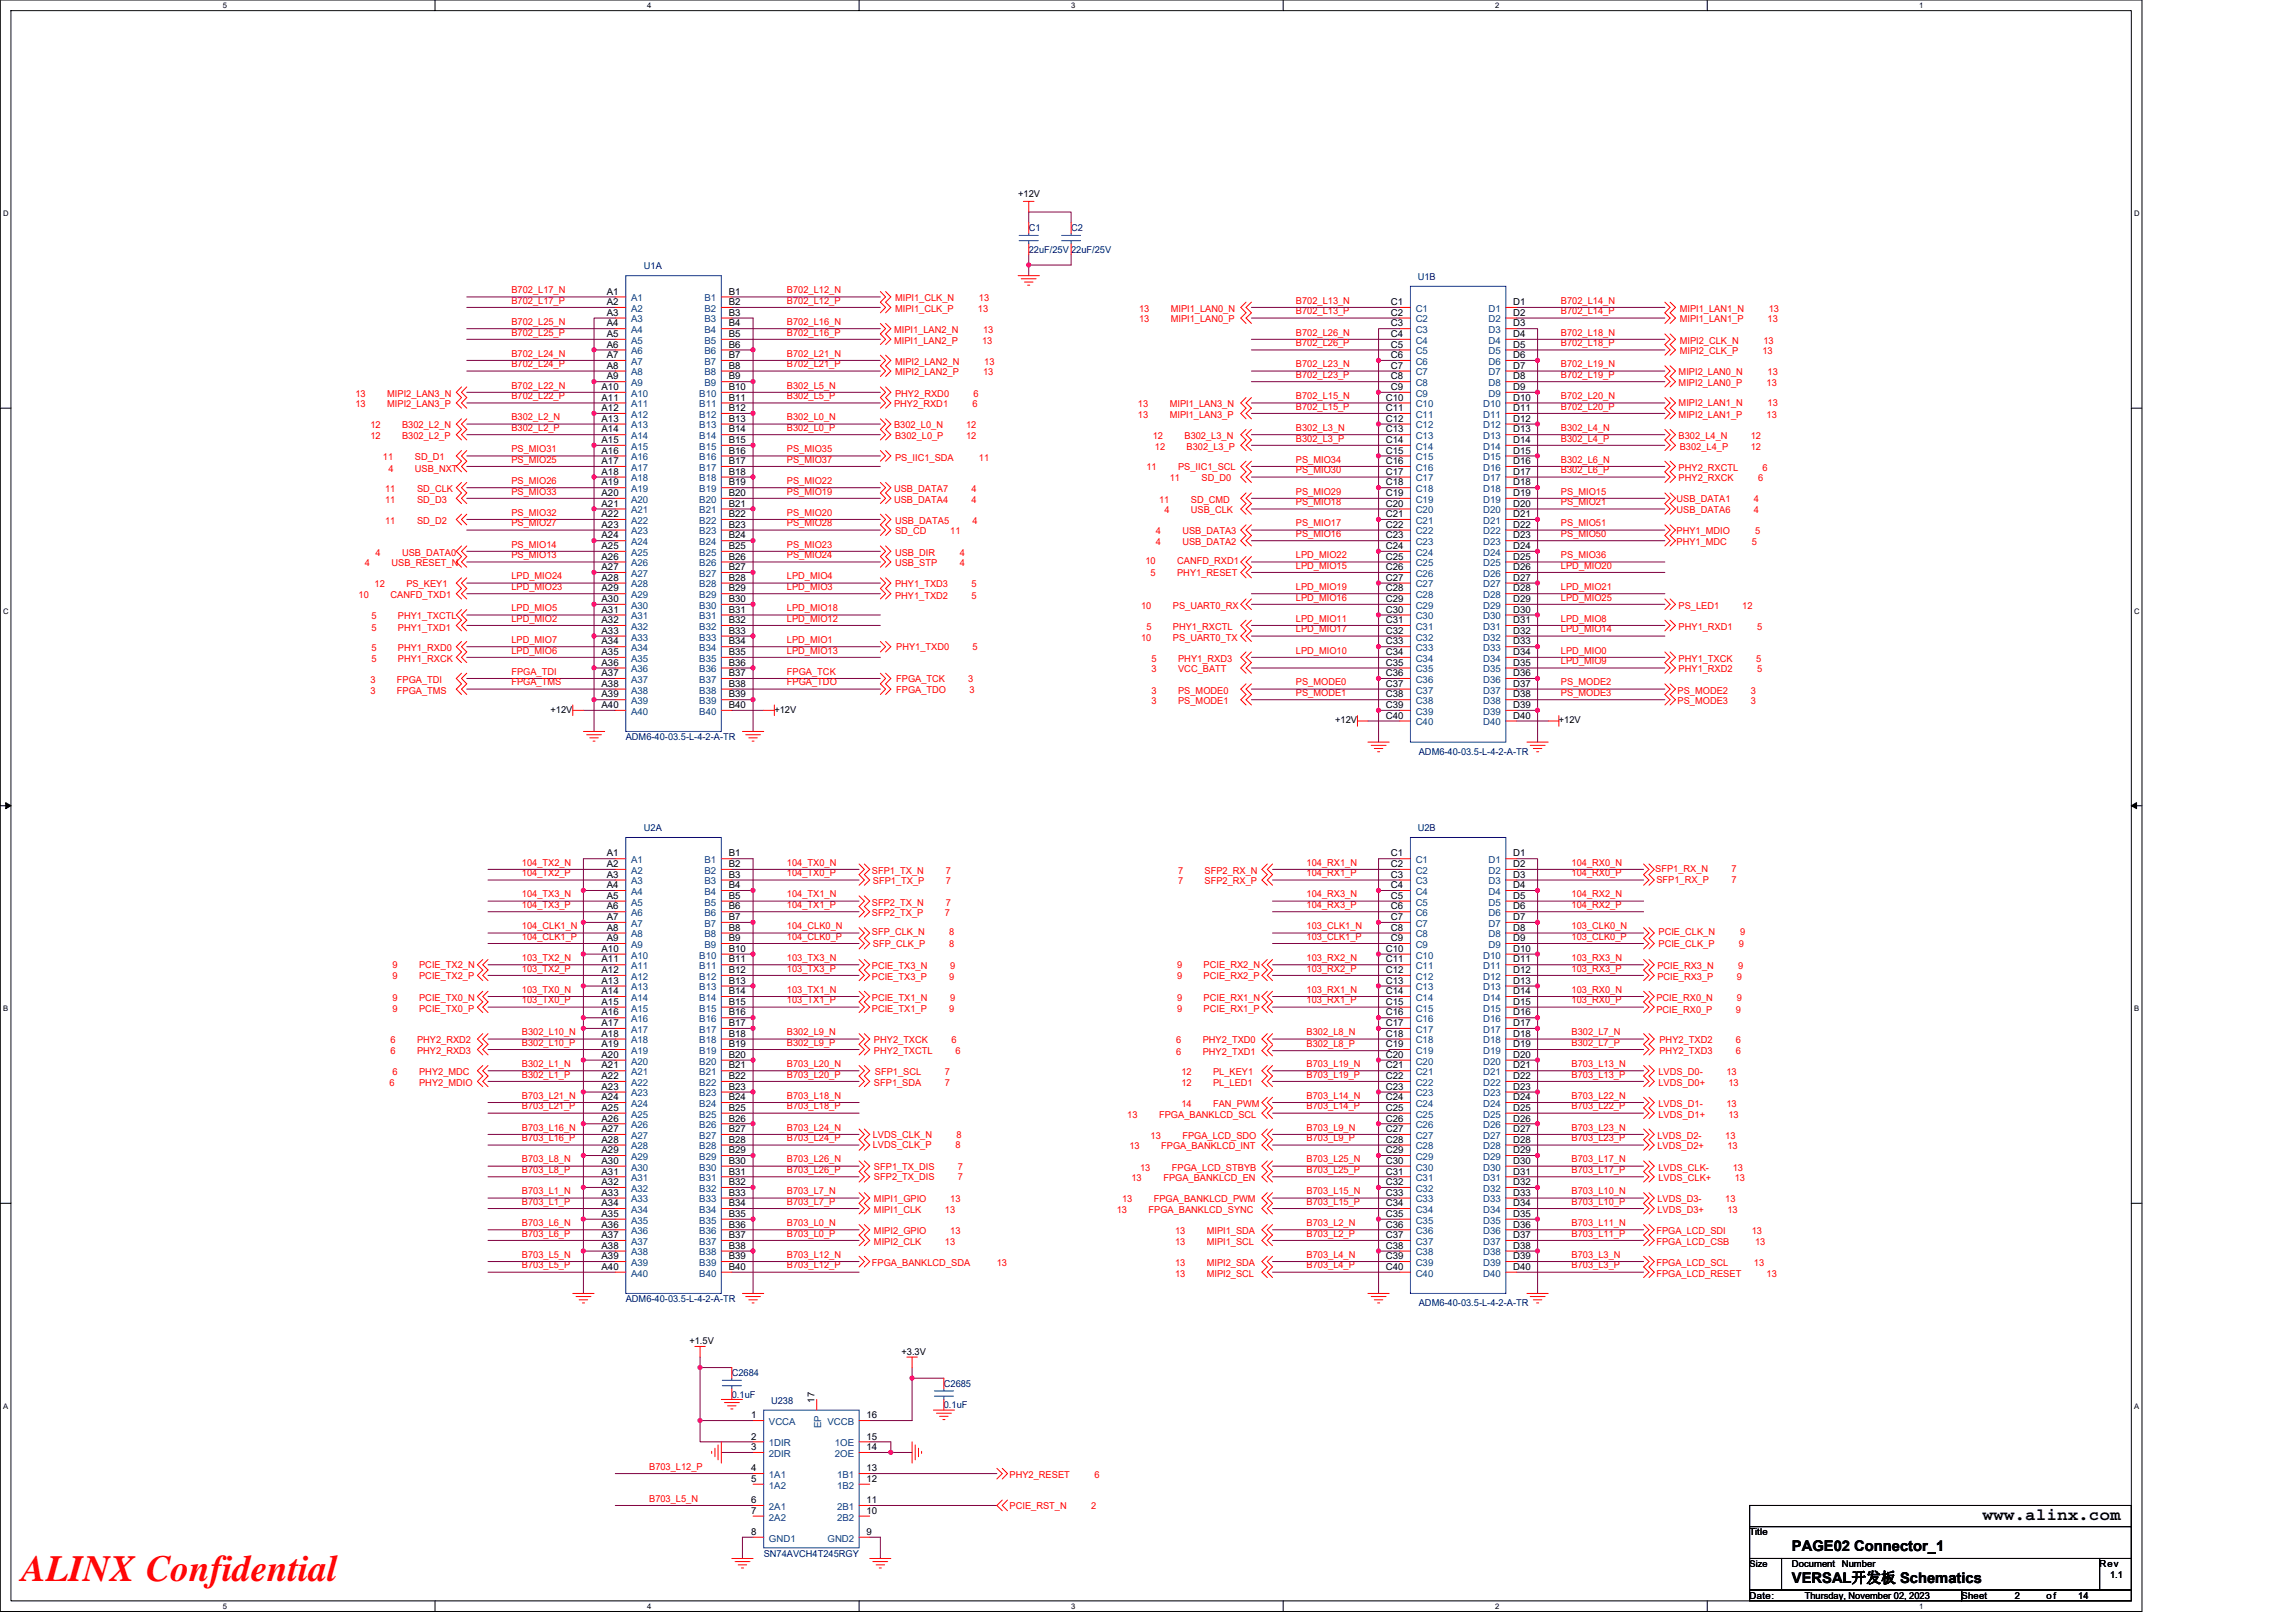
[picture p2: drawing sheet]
<svg xmlns="http://www.w3.org/2000/svg" width="297mm" height="210mm" viewBox="0 0 297 210" stroke-linecap="round" stroke-linejoin="round" font-family="sans-serif">
<defs><g id="words">
<text font-size="4.8" fill="#f00" x="2.8" y="204.6">ALINX Confidential</text>
<text font-size="2.2" x="256.5" y="196.6">www.alinx.com</text>
<g font-size="1.9">
<text x="231.8" y="200.6">PAGE02 Connector_1</text>
<text x="231.8" y="204.8">VERSAL开发板 Schematics</text>
</g>
<g font-size="1.2">
<text x="131.7" y="25.5">+12V</text>
<text x="78.5" y="38.1">A1</text>
<text x="78.5" y="39.5">A2</text>
<text x="78.5" y="40.9">A3</text>
<text x="94.3" y="38.1">B1</text>
<text x="94.3" y="39.5">B2</text>
<text x="94.3" y="40.9">B3</text>
<text x="180" y="39.5">C1</text>
<text x="180" y="40.9">C2</text>
<text x="195.8" y="39.5">D1</text>
<text x="195.8" y="40.9">D2</text>
<text x="78.5" y="42.2">A4</text>
<text x="78.5" y="43.6">A5</text>
<text x="78.5" y="45">A6</text>
<text x="78.5" y="46.3">A7</text>
<text x="78.5" y="47.7">A8</text>
<text x="94.3" y="42.2">B4</text>
<text x="94.3" y="43.6">B5</text>
<text x="94.3" y="45">B6</text>
<text x="94.3" y="46.3">B7</text>
<text x="94.3" y="47.7">B8</text>
<text x="180" y="42.2">C3</text>
<text x="180" y="43.6">C4</text>
<text x="180" y="45">C5</text>
<text x="180" y="46.3">C6</text>
<text x="180" y="47.7">C7</text>
<text x="195.8" y="42.2">D3</text>
<text x="195.8" y="43.6">D4</text>
<text x="195.8" y="45">D5</text>
<text x="195.8" y="46.3">D6</text>
<text x="195.8" y="47.7">D7</text>
<text x="77.8" y="50.5">A10</text>
<text x="77.8" y="51.8">A11</text>
<text x="77.8" y="53.2">A12</text>
<text x="78.5" y="49.1">A9</text>
<text x="94.3" y="49.1">B9</text>
<text x="94.3" y="50.5">B10</text>
<text x="94.3" y="51.8">B11</text>
<text x="94.3" y="53.2">B12</text>
<text x="179.3" y="51.8">C10</text>
<text x="179.3" y="53.2">C11</text>
<text x="180" y="49.1">C8</text>
<text x="180" y="50.5">C9</text>
<text x="195.8" y="51.8">D10</text>
<text x="195.8" y="53.2">D11</text>
<text x="195.8" y="49.1">D8</text>
<text x="195.8" y="50.5">D9</text>
<text x="77.8" y="54.6">A13</text>
<text x="77.8" y="55.9">A14</text>
<text x="77.8" y="57.3">A15</text>
<text x="77.8" y="58.7">A16</text>
<text x="94.3" y="54.6">B13</text>
<text x="94.3" y="55.9">B14</text>
<text x="94.3" y="57.3">B15</text>
<text x="94.3" y="58.7">B16</text>
<text x="179.3" y="54.6">C12</text>
<text x="179.3" y="55.9">C13</text>
<text x="179.3" y="57.3">C14</text>
<text x="179.3" y="58.7">C15</text>
<text x="195.8" y="54.6">D12</text>
<text x="195.8" y="55.9">D13</text>
<text x="195.8" y="57.3">D14</text>
<text x="195.8" y="58.7">D15</text>
<text x="77.8" y="60">A17</text>
<text x="77.8" y="61.4">A18</text>
<text x="77.8" y="62.8">A19</text>
<text x="77.8" y="64.2">A20</text>
<text x="77.8" y="65.6">A21</text>
<text x="94.3" y="60">B17</text>
<text x="94.3" y="61.4">B18</text>
<text x="94.3" y="62.8">B19</text>
<text x="94.3" y="64.2">B20</text>
<text x="94.3" y="65.6">B21</text>
<text x="179.3" y="60">C16</text>
<text x="179.3" y="61.4">C17</text>
<text x="179.3" y="62.8">C18</text>
<text x="179.3" y="64.2">C19</text>
<text x="179.3" y="65.6">C20</text>
<text x="195.8" y="60">D16</text>
<text x="195.8" y="61.4">D17</text>
<text x="195.8" y="62.8">D18</text>
<text x="195.8" y="64.2">D19</text>
<text x="195.8" y="65.6">D20</text>
<text x="77.8" y="66.9">A22</text>
<text x="77.8" y="68.3">A23</text>
<text x="77.8" y="69.7">A24</text>
<text x="77.8" y="71">A25</text>
<text x="94.3" y="66.9">B22</text>
<text x="94.3" y="68.3">B23</text>
<text x="94.3" y="69.7">B24</text>
<text x="94.3" y="71">B25</text>
<text x="179.3" y="66.9">C21</text>
<text x="179.3" y="68.3">C22</text>
<text x="179.3" y="69.7">C23</text>
<text x="179.3" y="71">C24</text>
<text x="195.8" y="66.9">D21</text>
<text x="195.8" y="68.3">D22</text>
<text x="195.8" y="69.7">D23</text>
<text x="195.8" y="71">D24</text>
<text x="77.8" y="72.4">A26</text>
<text x="77.8" y="73.8">A27</text>
<text x="77.8" y="75.1">A28</text>
<text x="77.8" y="76.5">A29</text>
<text x="77.8" y="77.9">A30</text>
<text x="94.3" y="72.4">B26</text>
<text x="94.3" y="73.8">B27</text>
<text x="94.3" y="75.1">B28</text>
<text x="94.3" y="76.5">B29</text>
<text x="94.3" y="77.9">B30</text>
<text x="179.3" y="72.4">C25</text>
<text x="179.3" y="73.8">C26</text>
<text x="179.3" y="75.1">C27</text>
<text x="179.3" y="76.5">C28</text>
<text x="179.3" y="77.9">C29</text>
<text x="195.8" y="72.4">D25</text>
<text x="195.8" y="73.8">D26</text>
<text x="195.8" y="75.1">D27</text>
<text x="195.8" y="76.5">D28</text>
<text x="195.8" y="77.9">D29</text>
<text x="77.8" y="79.3">A31</text>
<text x="77.8" y="80.6">A32</text>
<text x="77.8" y="82">A33</text>
<text x="77.8" y="83.4">A34</text>
<text x="94.3" y="79.3">B31</text>
<text x="94.3" y="80.6">B32</text>
<text x="94.3" y="82">B33</text>
<text x="94.3" y="83.4">B34</text>
<text x="179.3" y="79.3">C30</text>
<text x="179.3" y="80.6">C31</text>
<text x="179.3" y="82">C32</text>
<text x="179.3" y="83.4">C33</text>
<text x="195.8" y="79.3">D30</text>
<text x="195.8" y="80.6">D31</text>
<text x="195.8" y="82">D32</text>
<text x="195.8" y="83.4">D33</text>
<text x="77.8" y="84.8">A35</text>
<text x="77.8" y="86.1">A36</text>
<text x="77.8" y="87.5">A37</text>
<text x="77.8" y="88.9">A38</text>
<text x="94.3" y="84.8">B35</text>
<text x="94.3" y="86.1">B36</text>
<text x="94.3" y="87.5">B37</text>
<text x="94.3" y="88.9">B38</text>
<text x="179.3" y="84.8">C34</text>
<text x="179.3" y="86.1">C35</text>
<text x="179.3" y="87.5">C36</text>
<text x="179.3" y="88.9">C37</text>
<text x="195.8" y="84.8">D34</text>
<text x="195.8" y="86.1">D35</text>
<text x="195.8" y="87.5">D36</text>
<text x="195.8" y="88.9">D37</text>
<text x="71.2" y="92.2">+12V</text>
<text x="77.8" y="90.2">A39</text>
<text x="77.8" y="91.6">A40</text>
<text x="94.3" y="90.2">B39</text>
<text x="94.3" y="91.6">B40</text>
<text x="100.2" y="92.2">+12V</text>
<text x="172.7" y="93.6">+12V</text>
<text x="179.3" y="90.2">C38</text>
<text x="179.3" y="91.6">C39</text>
<text x="179.3" y="93">C40</text>
<text x="195.8" y="90.2">D38</text>
<text x="195.8" y="91.6">D39</text>
<text x="195.8" y="93">D40</text>
<text x="201.7" y="93.6">+12V</text>
<text x="78.5" y="110.8">A1</text>
<text x="78.5" y="112.2">A2</text>
<text x="78.5" y="113.6">A3</text>
<text x="94.3" y="110.8">B1</text>
<text x="94.3" y="112.2">B2</text>
<text x="94.3" y="113.6">B3</text>
<text x="180" y="110.8">C1</text>
<text x="180" y="112.2">C2</text>
<text x="180" y="113.6">C3</text>
<text x="195.8" y="110.8">D1</text>
<text x="195.8" y="112.2">D2</text>
<text x="195.8" y="113.6">D3</text>
<text x="78.5" y="114.9">A4</text>
<text x="78.5" y="116.3">A5</text>
<text x="78.5" y="117.7">A6</text>
<text x="78.5" y="119">A7</text>
<text x="94.3" y="114.9">B4</text>
<text x="94.3" y="116.3">B5</text>
<text x="94.3" y="117.7">B6</text>
<text x="94.3" y="119">B7</text>
<text x="180" y="114.9">C4</text>
<text x="180" y="116.3">C5</text>
<text x="180" y="117.7">C6</text>
<text x="180" y="119">C7</text>
<text x="195.8" y="114.9">D4</text>
<text x="195.8" y="116.3">D5</text>
<text x="195.8" y="117.7">D6</text>
<text x="195.8" y="119">D7</text>
<text x="77.8" y="123.1">A10</text>
<text x="77.8" y="124.5">A11</text>
<text x="77.8" y="125.9">A12</text>
<text x="78.5" y="120.4">A8</text>
<text x="78.5" y="121.8">A9</text>
<text x="94.3" y="120.4">B8</text>
<text x="94.3" y="121.8">B9</text>
<text x="94.3" y="123.1">B10</text>
<text x="94.3" y="124.5">B11</text>
<text x="94.3" y="125.9">B12</text>
<text x="179.3" y="123.1">C10</text>
<text x="179.3" y="124.5">C11</text>
<text x="179.3" y="125.9">C12</text>
<text x="180" y="120.4">C8</text>
<text x="180" y="121.8">C9</text>
<text x="195.8" y="123.1">D10</text>
<text x="195.8" y="124.5">D11</text>
<text x="195.8" y="125.9">D12</text>
<text x="195.8" y="120.4">D8</text>
<text x="195.8" y="121.8">D9</text>
<text x="77.8" y="127.3">A13</text>
<text x="77.8" y="128.6">A14</text>
<text x="77.8" y="130">A15</text>
<text x="77.8" y="131.4">A16</text>
<text x="94.3" y="127.3">B13</text>
<text x="94.3" y="128.6">B14</text>
<text x="94.3" y="130">B15</text>
<text x="94.3" y="131.4">B16</text>
<text x="179.3" y="127.3">C13</text>
<text x="179.3" y="128.6">C14</text>
<text x="179.3" y="130">C15</text>
<text x="179.3" y="131.4">C16</text>
<text x="195.8" y="127.3">D13</text>
<text x="195.8" y="128.6">D14</text>
<text x="195.8" y="130">D15</text>
<text x="195.8" y="131.4">D16</text>
<text x="77.8" y="132.8">A17</text>
<text x="77.8" y="134.1">A18</text>
<text x="77.8" y="135.5">A19</text>
<text x="77.8" y="136.9">A20</text>
<text x="94.3" y="132.8">B17</text>
<text x="94.3" y="134.1">B18</text>
<text x="94.3" y="135.5">B19</text>
<text x="94.3" y="136.9">B20</text>
<text x="179.3" y="132.8">C17</text>
<text x="179.3" y="134.1">C18</text>
<text x="179.3" y="135.5">C19</text>
<text x="179.3" y="136.9">C20</text>
<text x="195.8" y="132.8">D17</text>
<text x="195.8" y="134.1">D18</text>
<text x="195.8" y="135.5">D19</text>
<text x="195.8" y="136.9">D20</text>
<text x="77.8" y="138.2">A21</text>
<text x="77.8" y="139.6">A22</text>
<text x="77.8" y="141">A23</text>
<text x="77.8" y="142.3">A24</text>
<text x="77.8" y="143.7">A25</text>
<text x="94.3" y="138.2">B21</text>
<text x="94.3" y="139.6">B22</text>
<text x="94.3" y="141">B23</text>
<text x="94.3" y="142.3">B24</text>
<text x="94.3" y="143.7">B25</text>
<text x="179.3" y="138.2">C21</text>
<text x="179.3" y="139.6">C22</text>
<text x="179.3" y="141">C23</text>
<text x="179.3" y="142.3">C24</text>
<text x="179.3" y="143.7">C25</text>
<text x="195.8" y="138.2">D21</text>
<text x="195.8" y="139.6">D22</text>
<text x="195.8" y="141">D23</text>
<text x="195.8" y="142.3">D24</text>
<text x="195.8" y="143.7">D25</text>
<text x="77.8" y="145.1">A26</text>
<text x="77.8" y="146.5">A27</text>
<text x="77.8" y="147.8">A28</text>
<text x="77.8" y="149.2">A29</text>
<text x="94.3" y="145.1">B26</text>
<text x="94.3" y="146.5">B27</text>
<text x="94.3" y="147.8">B28</text>
<text x="94.3" y="149.2">B29</text>
<text x="179.3" y="145.1">C26</text>
<text x="179.3" y="146.5">C27</text>
<text x="179.3" y="147.8">C28</text>
<text x="179.3" y="149.2">C29</text>
<text x="195.8" y="145.1">D26</text>
<text x="195.8" y="146.5">D27</text>
<text x="195.8" y="147.8">D28</text>
<text x="195.8" y="149.2">D29</text>
<text x="77.8" y="150.6">A30</text>
<text x="77.8" y="152">A31</text>
<text x="77.8" y="153.3">A32</text>
<text x="77.8" y="154.7">A33</text>
<text x="94.3" y="150.6">B30</text>
<text x="94.3" y="152">B31</text>
<text x="94.3" y="153.3">B32</text>
<text x="94.3" y="154.7">B33</text>
<text x="179.3" y="150.6">C30</text>
<text x="179.3" y="152">C31</text>
<text x="179.3" y="153.3">C32</text>
<text x="179.3" y="154.7">C33</text>
<text x="195.8" y="150.6">D30</text>
<text x="195.8" y="152">D31</text>
<text x="195.8" y="153.3">D32</text>
<text x="195.8" y="154.7">D33</text>
<text x="77.8" y="156.1">A34</text>
<text x="77.8" y="157.4">A35</text>
<text x="77.8" y="158.8">A36</text>
<text x="77.8" y="160.2">A37</text>
<text x="77.8" y="161.6">A38</text>
<text x="94.3" y="156.1">B34</text>
<text x="94.3" y="157.4">B35</text>
<text x="94.3" y="158.8">B36</text>
<text x="94.3" y="160.2">B37</text>
<text x="94.3" y="161.6">B38</text>
<text x="179.3" y="156.1">C34</text>
<text x="179.3" y="157.4">C35</text>
<text x="179.3" y="158.8">C36</text>
<text x="179.3" y="160.2">C37</text>
<text x="179.3" y="161.6">C38</text>
<text x="195.8" y="156.1">D34</text>
<text x="195.8" y="157.4">D35</text>
<text x="195.8" y="158.8">D36</text>
<text x="195.8" y="160.2">D37</text>
<text x="195.8" y="161.6">D38</text>
<text x="77.8" y="162.9">A39</text>
<text x="77.8" y="164.3">A40</text>
<text x="94.3" y="162.9">B39</text>
<text x="94.3" y="164.3">B40</text>
<text x="179.3" y="162.9">C39</text>
<text x="179.3" y="164.3">C40</text>
<text x="195.8" y="162.9">D39</text>
<text x="195.8" y="164.3">D40</text>
<text x="89.2" y="173.9">+1.5V</text>
<text x="116.6" y="175.3">+3.3V</text>
<text x="97.2" y="183.5">1</text>
<text x="105.4" y="181.5" transform="rotate(-90 105.4 181.5)">17</text>
<text x="112.1" y="183.5">16</text>
<text x="97.2" y="186.2">2</text>
<text x="97.2" y="187.6">3</text>
<text x="97.2" y="190.4">4</text>
<text x="97.2" y="191.7">5</text>
<text x="112.1" y="187.6">14</text>
<text x="112.1" y="186.2">15</text>
<text x="112.1" y="191.7">12</text>
<text x="112.1" y="190.4">13</text>
<text x="97.2" y="194.5">6</text>
<text x="97.2" y="195.9">7</text>
<text x="112.1" y="195.9">10</text>
<text x="112.1" y="194.5">11</text>
<text x="97.2" y="198.6">8</text>
<text x="112.1" y="198.6">9</text>
<text x="226.4" y="198.6">Title</text>
<text x="226.4" y="202.7">Size</text>
<text x="231.8" y="202.8">Document</text>
<text x="238.3" y="202.8">Number</text>
<text x="271.6" y="202.8">Rev</text>
<text x="226.4" y="206.9">Date:</text>
<text x="233.5" y="206.9">Thursday, November 02, 2023</text>
<text x="253.8" y="206.9">Sheet</text>
<text x="260.6" y="206.9">2</text>
<text x="264.8" y="206.9">of</text>
<text x="268.9" y="206.9">14</text>
<text x="273" y="204.1">1.1</text>
</g>
<g font-size="1.2" fill="#000080">
<text x="133.1" y="29.9">C1</text>
<text x="138.6" y="29.9">C2</text>
<text x="83.3" y="34.9">U1A</text>
<text x="133.1" y="32.7">22uF/25V 22uF/25V</text>
<text x="183.4" y="36.2">U1B</text>
<text x="81" y="95.8">ADM6-40-03.5-L-4-2-A-TR</text>
<text x="183.6" y="97.7">ADM6-40-03.5-L-4-2-A-TR</text>
<text x="83.3" y="107.6">U2A</text>
<text x="183.4" y="107.6">U2B</text>
<text x="81" y="168.5">ADM6-40-03.5-L-4-2-A-TR</text>
<text x="183.6" y="169">ADM6-40-03.5-L-4-2-A-TR</text>
<text x="94.7" y="178.1">C2684</text>
<text x="122.1" y="179.4">C2685</text>
<text x="94.7" y="180.8">0.1uF</text>
<text x="99.8" y="181.6">U238</text>
<text x="122.1" y="182.2">0.1uF</text>
<text x="98.8" y="201.4">SN74AVCH4T245RGY</text>
</g>
<g font-size="1.2" fill="#f00">
<text x="66.2" y="39.3">B702_L17_P</text>
<text x="66.2" y="37.9">B702_L17_N</text>
<text x="101.8" y="39.3">B702_L12_P</text>
<text x="101.8" y="37.9">B702_L12_N</text>
<text x="115.8" y="39">MIPI1_CLK_N</text>
<text x="115.8" y="40.3">MIPI1_CLK_P</text>
<text x="126.5" y="40.3">13</text>
<text x="126.6" y="39">13</text>
<text x="147.4" y="40.3">13</text>
<text x="147.4" y="41.7">13</text>
<text x="151.5" y="40.3">MIPI1_LAN0_N</text>
<text x="151.5" y="41.7">MIPI1_LAN0_P</text>
<text x="167.7" y="40.7">B702_L13_P</text>
<text x="167.7" y="39.3">B702_L13_N</text>
<text x="201.9" y="40.7">B702_L14_P</text>
<text x="201.9" y="39.3">B702_L14_N</text>
<text x="217.3" y="40.3">MIPI1_LAN1_N</text>
<text x="217.3" y="41.7">MIPI1_LAN1_P</text>
<text x="228.7" y="41.7">13</text>
<text x="228.8" y="40.3">13</text>
<text x="66.2" y="43.4">B702_L25_P</text>
<text x="66.2" y="42">B702_L25_N</text>
<text x="66.2" y="47.5">B702_L24_P</text>
<text x="66.2" y="46.1">B702_L24_N</text>
<text x="101.8" y="47.5">B702_L21_P</text>
<text x="101.8" y="46.1">B702_L21_N</text>
<text x="101.8" y="43.4">B702_L16_P</text>
<text x="101.8" y="42">B702_L16_N</text>
<text x="115.7" y="43.1">MIPI1_LAN2_N</text>
<text x="115.7" y="44.5">MIPI1_LAN2_P</text>
<text x="115.8" y="47.2">MIPI2_LAN2_N</text>
<text x="127.1" y="44.5">13</text>
<text x="127.2" y="43.1">13</text>
<text x="127.3" y="47.2">13</text>
<text x="167.7" y="47.5">B702_L23_N</text>
<text x="167.7" y="43.4">B702_L26_N</text>
<text x="167.7" y="44.8">B702_L26_P</text>
<text x="201.9" y="44.8">B702_L18_P</text>
<text x="201.9" y="43.4">B702_L18_N</text>
<text x="201.9" y="47.5">B702_L19_N</text>
<text x="217.3" y="44.5">MIPI2_CLK_N</text>
<text x="217.3" y="45.8">MIPI2_CLK_P</text>
<text x="228" y="45.8">13</text>
<text x="228.1" y="44.5">13</text>
<text x="46" y="51.3">13</text>
<text x="46" y="52.7">13</text>
<text x="50.1" y="51.3">MIPI2_LAN3_N</text>
<text x="50.1" y="52.7">MIPI2_LAN3_P</text>
<text x="66.2" y="51.6">B702_L22_P</text>
<text x="66.2" y="50.3">B702_L22_N</text>
<text x="101.8" y="51.6">B302_L5_P</text>
<text x="101.8" y="50.3">B302_L5_N</text>
<text x="115.7" y="52.7">PHY2_RXD1</text>
<text x="115.8" y="48.6">MIPI2_LAN2_P</text>
<text x="115.8" y="51.3">PHY2_RXD0</text>
<text x="125.8" y="52.7">6</text>
<text x="126" y="51.3">6</text>
<text x="127.2" y="48.6">13</text>
<text x="147.2" y="52.7">13</text>
<text x="151.3" y="52.7">MIPI1_LAN3_N</text>
<text x="167.7" y="48.9">B702_L23_P</text>
<text x="167.7" y="53">B702_L15_P</text>
<text x="167.7" y="51.6">B702_L15_N</text>
<text x="201.9" y="53">B702_L20_P</text>
<text x="201.9" y="51.6">B702_L20_N</text>
<text x="201.9" y="48.9">B702_L19_P</text>
<text x="217.2" y="48.6">MIPI2_LAN0_N</text>
<text x="217.2" y="50">MIPI2_LAN0_P</text>
<text x="217.2" y="52.6">MIPI2_LAN1_N</text>
<text x="228.6" y="50">13</text>
<text x="228.7" y="48.6">13</text>
<text x="228.7" y="52.6">13</text>
<text x="47.9" y="56.8">12</text>
<text x="47.9" y="55.4">12</text>
<text x="49.5" y="59.6">11</text>
<text x="52" y="56.8">B302_L2_P</text>
<text x="52" y="55.4">B302_L2_N</text>
<text x="53.7" y="59.6">SD_D1</text>
<text x="66.2" y="58.5">PS_MIO31</text>
<text x="66.2" y="59.9">PS_MIO25</text>
<text x="66.2" y="55.8">B302_L2_P</text>
<text x="66.2" y="54.4">B302_L2_N</text>
<text x="101.8" y="58.5">PS_MIO35</text>
<text x="101.8" y="59.9">PS_MIO37</text>
<text x="101.8" y="55.8">B302_L0_P</text>
<text x="101.8" y="54.4">B302_L0_N</text>
<text x="115.7" y="55.4">B302_L0_N</text>
<text x="115.8" y="59.7">PS_IIC1_SDA</text>
<text x="115.8" y="56.8">B302_L0_P</text>
<text x="125" y="55.4">12</text>
<text x="125" y="56.8">12</text>
<text x="126.6" y="59.7">11</text>
<text x="147.2" y="54.1">13</text>
<text x="149.1" y="56.8">12</text>
<text x="149.4" y="58.2">12</text>
<text x="151.3" y="54.1">MIPI1_LAN3_P</text>
<text x="153.2" y="56.8">B302_L3_N</text>
<text x="153.5" y="58.2">B302_L3_P</text>
<text x="167.7" y="59.9">PS_MIO34</text>
<text x="167.7" y="57.1">B302_L3_P</text>
<text x="167.7" y="55.8">B302_L3_N</text>
<text x="201.9" y="57.1">B302_L4_P</text>
<text x="201.9" y="55.8">B302_L4_N</text>
<text x="201.9" y="59.9">B302_L6_N</text>
<text x="217.2" y="54.1">MIPI2_LAN1_P</text>
<text x="217.2" y="56.8">B302_L4_N</text>
<text x="217.3" y="58.2">B302_L4_P</text>
<text x="226.5" y="56.8">12</text>
<text x="226.5" y="58.2">12</text>
<text x="228.6" y="54.1">13</text>
<text x="49.8" y="63.7">11</text>
<text x="49.8" y="65">11</text>
<text x="50.2" y="61.1">4</text>
<text x="53.7" y="61.1">USB_NXT</text>
<text x="54" y="63.7">SD_CLK</text>
<text x="54" y="65">SD_D3</text>
<text x="66.2" y="64">PS_MIO33</text>
<text x="66.2" y="62.6">PS_MIO26</text>
<text x="101.8" y="62.6">PS_MIO22</text>
<text x="101.8" y="64">PS_MIO19</text>
<text x="115.7" y="63.7">USB_DATA7</text>
<text x="115.7" y="65">USB_DATA4</text>
<text x="125.7" y="63.7">4</text>
<text x="125.7" y="65">4</text>
<text x="148.3" y="60.8">11</text>
<text x="150" y="65">11</text>
<text x="151.3" y="62.3">11</text>
<text x="152.4" y="60.8">PS_IIC1_SCL</text>
<text x="154.1" y="65">SD_CMD</text>
<text x="155.4" y="62.3">SD_D0</text>
<text x="167.7" y="64">PS_MIO29</text>
<text x="167.7" y="61.2">PS_MIO30</text>
<text x="167.7" y="65.4">PS_MIO18</text>
<text x="201.9" y="64">PS_MIO15</text>
<text x="201.9" y="65.4">PS_MIO21</text>
<text x="201.9" y="61.2">B302_L6_P</text>
<text x="216.9" y="64.9">USB_DATA1</text>
<text x="217.2" y="62.3">PHY2_RXCK</text>
<text x="217.2" y="60.9">PHY2_RXCTL</text>
<text x="226.9" y="64.9">4</text>
<text x="227.5" y="62.3">6</text>
<text x="228" y="60.9">6</text>
<text x="48.6" y="71.9">4</text>
<text x="49.8" y="67.8">11</text>
<text x="52" y="71.9">USB_DATA0</text>
<text x="54" y="67.8">SD_D2</text>
<text x="66.2" y="70.8">PS_MIO14</text>
<text x="66.2" y="66.7">PS_MIO32</text>
<text x="66.2" y="68.1">PS_MIO27</text>
<text x="101.8" y="70.8">PS_MIO23</text>
<text x="101.8" y="66.7">PS_MIO20</text>
<text x="101.8" y="68.1">PS_MIO28</text>
<text x="115.8" y="69.2">SD_CD</text>
<text x="115.8" y="67.8">USB_DATA5</text>
<text x="115.8" y="71.9">USB_DIR</text>
<text x="122.9" y="69.2">11</text>
<text x="124.2" y="71.9">4</text>
<text x="125.8" y="67.8">4</text>
<text x="149.5" y="69.2">4</text>
<text x="149.5" y="70.5">4</text>
<text x="150.6" y="66.4">4</text>
<text x="153" y="69.2">USB_DATA3</text>
<text x="153" y="70.5">USB_DATA2</text>
<text x="154.1" y="66.4">USB_CLK</text>
<text x="167.7" y="69.5">PS_MIO16</text>
<text x="167.7" y="68.1">PS_MIO17</text>
<text x="201.9" y="69.5">PS_MIO50</text>
<text x="201.9" y="68.1">PS_MIO51</text>
<text x="216.9" y="66.4">USB_DATA6</text>
<text x="216.9" y="70.5">PHY1_MDC</text>
<text x="216.9" y="69">PHY1_MDIO</text>
<text x="226.6" y="70.5">5</text>
<text x="226.9" y="66.4">4</text>
<text x="227.1" y="69">5</text>
<text x="46.4" y="77.4">10</text>
<text x="47.2" y="73.3">4</text>
<text x="48.5" y="76">12</text>
<text x="50.5" y="77.4">CANFD_TXD1</text>
<text x="50.6" y="73.3">USB_RESET_N</text>
<text x="52.6" y="76">PS_KEY1</text>
<text x="66.2" y="72.2">PS_MIO13</text>
<text x="66.2" y="76.3">LPD_MIO23</text>
<text x="66.2" y="75">LPD_MIO24</text>
<text x="101.8" y="72.2">PS_MIO24</text>
<text x="101.8" y="76.3">LPD_MIO3</text>
<text x="101.8" y="75">LPD_MIO4</text>
<text x="115.8" y="73.3">USB_STP</text>
<text x="115.8" y="76">PHY1_TXD3</text>
<text x="115.8" y="77.5">PHY1_TXD2</text>
<text x="124.2" y="73.3">4</text>
<text x="125.7" y="76">5</text>
<text x="125.7" y="77.5">5</text>
<text x="148.2" y="73">10</text>
<text x="148.9" y="74.5">5</text>
<text x="152.3" y="74.5">PHY1_RESET</text>
<text x="152.3" y="73">CANFD_RXD1</text>
<text x="167.7" y="72.2">LPD_MIO22</text>
<text x="167.7" y="77.7">LPD_MIO16</text>
<text x="167.7" y="73.6">LPD_MIO15</text>
<text x="167.7" y="76.3">LPD_MIO19</text>
<text x="201.9" y="72.2">PS_MIO36</text>
<text x="201.9" y="76.3">LPD_MIO21</text>
<text x="201.9" y="77.7">LPD_MIO25</text>
<text x="201.9" y="73.6">LPD_MIO20</text>
<text x="48" y="80.1">5</text>
<text x="48" y="81.6">5</text>
<text x="51.5" y="80.1">PHY1_TXCTL</text>
<text x="51.5" y="81.6">PHY1_TXD1</text>
<text x="66.2" y="80.4">LPD_MIO2</text>
<text x="66.2" y="79.1">LPD_MIO5</text>
<text x="66.2" y="83.2">LPD_MIO7</text>
<text x="101.8" y="79.1">LPD_MIO18</text>
<text x="101.8" y="83.2">LPD_MIO1</text>
<text x="101.8" y="80.4">LPD_MIO12</text>
<text x="147.6" y="82.9">10</text>
<text x="147.6" y="78.8">10</text>
<text x="148.3" y="81.5">5</text>
<text x="151.7" y="82.9">PS_UART0_TX</text>
<text x="151.7" y="81.5">PHY1_RXCTL</text>
<text x="151.7" y="78.8">PS_UART0_RX</text>
<text x="167.7" y="81.8">LPD_MIO17</text>
<text x="167.7" y="80.4">LPD_MIO11</text>
<text x="201.9" y="80.4">LPD_MIO8</text>
<text x="201.9" y="81.8">LPD_MIO14</text>
<text x="217.2" y="81.5">PHY1_RXD1</text>
<text x="217.2" y="78.8">PS_LED1</text>
<text x="225.4" y="78.8">12</text>
<text x="227.3" y="81.5">5</text>
<text x="47.9" y="88.3">3</text>
<text x="47.9" y="89.7">3</text>
<text x="48" y="84.2">5</text>
<text x="48" y="85.6">5</text>
<text x="51.3" y="88.3">FPGA_TDI</text>
<text x="51.3" y="89.7">FPGA_TMS</text>
<text x="51.5" y="84.2">PHY1_RXD0</text>
<text x="51.5" y="85.6">PHY1_RXCK</text>
<text x="66.2" y="84.6">LPD_MIO6</text>
<text x="66.2" y="87.3">FPGA_TDI</text>
<text x="66.2" y="88.7">FPGA_TMS</text>
<text x="101.8" y="87.3">FPGA_TCK</text>
<text x="101.8" y="88.7">FPGA_TDO</text>
<text x="101.8" y="84.6">LPD_MIO13</text>
<text x="115.9" y="89.6">FPGA_TDO</text>
<text x="115.9" y="88.2">FPGA_TCK</text>
<text x="115.9" y="84.1">PHY1_TXD0</text>
<text x="125.3" y="88.2">3</text>
<text x="125.4" y="89.6">3</text>
<text x="125.8" y="84.1">5</text>
<text x="149" y="89.7">3</text>
<text x="149" y="87">3</text>
<text x="149" y="85.6">5</text>
<text x="152.4" y="89.7">PS_MODE0</text>
<text x="152.4" y="87">VCC_BATT</text>
<text x="152.4" y="85.6">PHY1_RXD3</text>
<text x="167.7" y="84.6">LPD_MIO10</text>
<text x="167.7" y="88.7">PS_MODE0</text>
<text x="201.9" y="84.6">LPD_MIO0</text>
<text x="201.9" y="85.9">LPD_MIO9</text>
<text x="201.9" y="88.7">PS_MODE2</text>
<text x="217" y="89.7">PS_MODE2</text>
<text x="217.2" y="85.6">PHY1_TXCK</text>
<text x="217.2" y="87">PHY1_RXD2</text>
<text x="226.5" y="89.7">3</text>
<text x="227.2" y="85.6">5</text>
<text x="227.3" y="87">5</text>
<text x="149" y="91.1">3</text>
<text x="152.4" y="91.1">PS_MODE1</text>
<text x="167.7" y="90">PS_MODE1</text>
<text x="201.9" y="90">PS_MODE3</text>
<text x="217" y="91.1">PS_MODE3</text>
<text x="226.5" y="91.1">3</text>
<text x="67.5" y="113.4">104_TX2_P</text>
<text x="67.5" y="112">104_TX2_N</text>
<text x="101.8" y="113.4">104_TX0_P</text>
<text x="101.8" y="112">104_TX0_N</text>
<text x="112.8" y="113.1">SFP1_TX_N</text>
<text x="122.4" y="113.1">7</text>
<text x="152.4" y="113.1">7</text>
<text x="155.8" y="113.1">SFP2_RX_N</text>
<text x="169" y="113.4">104_RX1_P</text>
<text x="169" y="112">104_RX1_N</text>
<text x="203.3" y="112">104_RX0_N</text>
<text x="203.3" y="113.4">104_RX0_P</text>
<text x="214.1" y="112.8">SFP1_RX_N</text>
<text x="224" y="112.8">7</text>
<text x="67.5" y="117.5">104_TX3_P</text>
<text x="67.5" y="116.1">104_TX3_N</text>
<text x="101.8" y="117.5">104_TX1_P</text>
<text x="101.8" y="116.1">104_TX1_N</text>
<text x="112.8" y="118.5">SFP2_TX_P</text>
<text x="112.8" y="117.2">SFP2_TX_N</text>
<text x="112.9" y="114.4">SFP1_TX_P</text>
<text x="122.3" y="118.5">7</text>
<text x="122.4" y="117.2">7</text>
<text x="122.4" y="114.4">7</text>
<text x="152.4" y="114.4">7</text>
<text x="155.8" y="114.4">SFP2_RX_P</text>
<text x="169" y="117.5">104_RX3_P</text>
<text x="169" y="116.1">104_RX3_N</text>
<text x="203.3" y="117.5">104_RX2_P</text>
<text x="203.3" y="116.1">104_RX2_N</text>
<text x="214.3" y="114.3">SFP1_RX_P</text>
<text x="224" y="114.3">7</text>
<text x="50.8" y="125.3">9</text>
<text x="54.2" y="125.3">PCIE_TX2_N</text>
<text x="67.5" y="121.6">104_CLK1_P</text>
<text x="67.5" y="120.2">104_CLK1_N</text>
<text x="67.5" y="125.7">103_TX2_P</text>
<text x="67.5" y="124.3">103_TX2_N</text>
<text x="101.8" y="125.7">103_TX3_P</text>
<text x="101.8" y="124.3">103_TX3_N</text>
<text x="101.8" y="121.6">104_CLK0_P</text>
<text x="101.8" y="120.2">104_CLK0_N</text>
<text x="112.8" y="125.4">PCIE_TX3_N</text>
<text x="112.8" y="121">SFP_CLK_N</text>
<text x="112.9" y="122.5">SFP_CLK_P</text>
<text x="122.8" y="121">8</text>
<text x="122.8" y="122.5">8</text>
<text x="122.9" y="125.4">9</text>
<text x="152.3" y="125.3">9</text>
<text x="155.7" y="125.3">PCIE_RX2_N</text>
<text x="169" y="125.7">103_RX2_P</text>
<text x="169" y="124.3">103_RX2_N</text>
<text x="169" y="121.6">103_CLK1_P</text>
<text x="169" y="120.2">103_CLK1_N</text>
<text x="203.3" y="125.7">103_RX3_P</text>
<text x="203.3" y="124.3">103_RX3_N</text>
<text x="203.3" y="121.6">103_CLK0_P</text>
<text x="203.3" y="120.2">103_CLK0_N</text>
<text x="214.4" y="125.4">PCIE_RX3_N</text>
<text x="214.6" y="122.5">PCIE_CLK_P</text>
<text x="214.6" y="121">PCIE_CLK_N</text>
<text x="224.8" y="125.4">9</text>
<text x="225" y="122.5">9</text>
<text x="225.1" y="121">9</text>
<text x="50.8" y="130.9">9</text>
<text x="50.8" y="129.5">9</text>
<text x="50.8" y="126.6">9</text>
<text x="54.2" y="130.9">PCIE_TX0_P</text>
<text x="54.2" y="129.5">PCIE_TX0_N</text>
<text x="54.2" y="126.6">PCIE_TX2_P</text>
<text x="67.5" y="129.8">103_TX0_P</text>
<text x="67.5" y="128.4">103_TX0_N</text>
<text x="101.8" y="129.8">103_TX1_P</text>
<text x="101.8" y="128.4">103_TX1_N</text>
<text x="112.8" y="130.9">PCIE_TX1_P</text>
<text x="112.8" y="129.5">PCIE_TX1_N</text>
<text x="112.8" y="126.8">PCIE_TX3_P</text>
<text x="122.8" y="130.9">9</text>
<text x="122.8" y="126.8">9</text>
<text x="122.9" y="129.5">9</text>
<text x="152.3" y="126.6">9</text>
<text x="152.3" y="130.9">9</text>
<text x="152.3" y="129.5">9</text>
<text x="155.7" y="126.6">PCIE_RX2_P</text>
<text x="155.7" y="130.9">PCIE_RX1_P</text>
<text x="155.7" y="129.5">PCIE_RX1_N</text>
<text x="169" y="129.8">103_RX1_P</text>
<text x="169" y="128.4">103_RX1_N</text>
<text x="203.3" y="129.8">103_RX0_P</text>
<text x="203.3" y="128.4">103_RX0_N</text>
<text x="214.3" y="131">PCIE_RX0_P</text>
<text x="214.3" y="129.5">PCIE_RX0_N</text>
<text x="214.4" y="126.8">PCIE_RX3_P</text>
<text x="224.6" y="131">9</text>
<text x="224.7" y="129.5">9</text>
<text x="224.7" y="126.8">9</text>
<text x="50.5" y="135">6</text>
<text x="50.5" y="136.4">6</text>
<text x="54" y="135">PHY2_RXD2</text>
<text x="54" y="136.4">PHY2_RXD3</text>
<text x="67.5" y="135.3">B302_L10_P</text>
<text x="67.5" y="133.9">B302_L10_N</text>
<text x="101.8" y="135.3">B302_L9_P</text>
<text x="101.8" y="133.9">B302_L9_N</text>
<text x="113.1" y="135">PHY2_TXCK</text>
<text x="113.1" y="136.4">PHY2_TXCTL</text>
<text x="123.1" y="135">6</text>
<text x="123.6" y="136.4">6</text>
<text x="152.2" y="136.5">6</text>
<text x="152.2" y="135">6</text>
<text x="155.6" y="136.5">PHY2_TXD1</text>
<text x="155.6" y="135">PHY2_TXD0</text>
<text x="169" y="133.9">B302_L8_N</text>
<text x="169" y="135.4">B302_L8_P</text>
<text x="203.3" y="133.9">B302_L7_N</text>
<text x="203.3" y="135.3">B302_L7_P</text>
<text x="214.7" y="136.4">PHY2_TXD3</text>
<text x="214.7" y="135">PHY2_TXD2</text>
<text x="224.6" y="136.4">6</text>
<text x="224.6" y="135">6</text>
<text x="50.4" y="140.5">6</text>
<text x="50.8" y="139.1">6</text>
<text x="54.2" y="139.1">PHY2_MDC</text>
<text x="54.2" y="140.5">PHY2_MDIO</text>
<text x="67.5" y="138">B302_L1_N</text>
<text x="67.5" y="139.4">B302_L1_P</text>
<text x="67.5" y="143.5">B703_L21_P</text>
<text x="67.5" y="142.2">B703_L21_N</text>
<text x="101.8" y="139.4">B703_L20_P</text>
<text x="101.8" y="138">B703_L20_N</text>
<text x="101.8" y="143.5">B703_L18_P</text>
<text x="101.8" y="142.2">B703_L18_N</text>
<text x="113.1" y="140.5">SFP1_SDA</text>
<text x="113.2" y="139.1">SFP1_SCL</text>
<text x="122.3" y="139.1">7</text>
<text x="122.3" y="140.5">7</text>
<text x="152.8" y="143.2">14</text>
<text x="152.8" y="140.5">12</text>
<text x="152.8" y="139.1">12</text>
<text x="156.9" y="143.2">FAN_PWM</text>
<text x="156.9" y="140.5">PL_LED1</text>
<text x="156.9" y="139.1">PL_KEY1</text>
<text x="169" y="143.5">B703_L14_P</text>
<text x="169" y="142.2">B703_L14_N</text>
<text x="169" y="139.4">B703_L19_P</text>
<text x="169" y="138">B703_L19_N</text>
<text x="203.3" y="139.4">B703_L13_P</text>
<text x="203.3" y="138">B703_L13_N</text>
<text x="203.3" y="143.5">B703_L22_P</text>
<text x="203.3" y="142.2">B703_L22_N</text>
<text x="214.6" y="140.5">LVDS_D0+</text>
<text x="214.6" y="139.1">LVDS_D0-</text>
<text x="214.6" y="143.2">LVDS_D1-</text>
<text x="223.3" y="139.1">13</text>
<text x="223.3" y="143.2">13</text>
<text x="223.6" y="140.5">13</text>
<text x="67.5" y="147.7">B703_L16_P</text>
<text x="67.5" y="146.3">B703_L16_N</text>
<text x="101.8" y="147.7">B703_L24_P</text>
<text x="101.8" y="146.3">B703_L24_N</text>
<text x="112.9" y="147.2">LVDS_CLK_N</text>
<text x="112.9" y="148.6">LVDS_CLK_P</text>
<text x="123.6" y="148.6">8</text>
<text x="123.8" y="147.2">8</text>
<text x="145.8" y="144.6">13</text>
<text x="146.1" y="148.7">13</text>
<text x="148.9" y="147.3">13</text>
<text x="150" y="144.6">FPGA_BANKLCD_SCL</text>
<text x="150.2" y="148.7">FPGA_BANKLCD_INT</text>
<text x="153" y="147.3">FPGA_LCD_SDO</text>
<text x="169" y="147.7">B703_L9_P</text>
<text x="169" y="146.3">B703_L9_N</text>
<text x="203.3" y="147.7">B703_L23_P</text>
<text x="203.3" y="146.3">B703_L23_N</text>
<text x="214.4" y="148.7">LVDS_D2+</text>
<text x="214.4" y="147.3">LVDS_D2-</text>
<text x="214.6" y="144.6">LVDS_D1+</text>
<text x="223.2" y="147.3">13</text>
<text x="223.5" y="148.7">13</text>
<text x="223.6" y="144.6">13</text>
<text x="67.5" y="155.9">B703_L1_P</text>
<text x="67.5" y="154.5">B703_L1_N</text>
<text x="67.5" y="151.8">B703_L8_P</text>
<text x="67.5" y="150.4">B703_L8_N</text>
<text x="101.8" y="151.8">B703_L26_P</text>
<text x="101.8" y="150.4">B703_L26_N</text>
<text x="101.8" y="154.5">B703_L7_N</text>
<text x="101.8" y="155.9">B703_L7_P</text>
<text x="113.1" y="155.6">MIPI1_GPIO</text>
<text x="113.1" y="151.3">SFP1_TX_DIS</text>
<text x="113.1" y="152.7">SFP2_TX_DIS</text>
<text x="122.9" y="155.6">13</text>
<text x="123.9" y="151.3">7</text>
<text x="123.9" y="152.7">7</text>
<text x="145.2" y="155.6">13</text>
<text x="146.4" y="152.8">13</text>
<text x="147.5" y="151.4">13</text>
<text x="149.3" y="155.6">FPGA_BANKLCD_PWM</text>
<text x="150.5" y="152.8">FPGA_BANKLCD_EN</text>
<text x="151.6" y="151.4">FPGA_LCD_STBYB</text>
<text x="169" y="155.9">B703_L15_P</text>
<text x="169" y="154.5">B703_L15_N</text>
<text x="169" y="150.4">B703_L25_N</text>
<text x="169" y="151.8">B703_L25_P</text>
<text x="203.3" y="151.8">B703_L17_P</text>
<text x="203.3" y="150.4">B703_L17_N</text>
<text x="203.3" y="155.9">B703_L10_P</text>
<text x="203.3" y="154.5">B703_L10_N</text>
<text x="214.4" y="155.6">LVDS_D3-</text>
<text x="214.6" y="152.8">LVDS_CLK+</text>
<text x="214.6" y="151.4">LVDS_CLK-</text>
<text x="223.2" y="155.6">13</text>
<text x="224.2" y="151.4">13</text>
<text x="224.4" y="152.8">13</text>
<text x="67.5" y="160">B703_L6_P</text>
<text x="67.5" y="158.6">B703_L6_N</text>
<text x="101.8" y="160">B703_L0_P</text>
<text x="101.8" y="158.6">B703_L0_N</text>
<text x="113.1" y="161.1">MIPI2_CLK</text>
<text x="113.1" y="159.7">MIPI2_GPIO</text>
<text x="113.1" y="156.9">MIPI1_CLK</text>
<text x="122.3" y="161.1">13</text>
<text x="122.3" y="156.9">13</text>
<text x="122.9" y="159.7">13</text>
<text x="144.5" y="156.9">13</text>
<text x="148.6" y="156.9">FPGA_BANKLCD_SYNC</text>
<text x="152" y="159.7">13</text>
<text x="152" y="161.1">13</text>
<text x="156.1" y="159.7">MIPI1_SDA</text>
<text x="156.1" y="161.1">MIPI1_SCL</text>
<text x="169" y="160">B703_L2_P</text>
<text x="169" y="158.6">B703_L2_N</text>
<text x="203.3" y="160">B703_L11_P</text>
<text x="203.3" y="158.6">B703_L11_N</text>
<text x="214.3" y="159.7">FPGA_LCD_SDI</text>
<text x="214.3" y="161.1">FPGA_LCD_CSB</text>
<text x="214.4" y="156.9">LVDS_D3+</text>
<text x="223.5" y="156.9">13</text>
<text x="226.6" y="159.7">13</text>
<text x="227.1" y="161.1">13</text>
<text x="67.5" y="164.1">B703_L5_P</text>
<text x="67.5" y="162.7">B703_L5_N</text>
<text x="101.8" y="164.1">B703_L12_P</text>
<text x="101.8" y="162.7">B703_L12_N</text>
<text x="112.8" y="163.8">FPGA_BANKLCD_SDA</text>
<text x="129" y="163.8">13</text>
<text x="152" y="163.8">13</text>
<text x="152" y="165.2">13</text>
<text x="156.1" y="163.8">MIPI2_SDA</text>
<text x="156.1" y="165.2">MIPI2_SCL</text>
<text x="169" y="164.1">B703_L4_P</text>
<text x="169" y="162.7">B703_L4_N</text>
<text x="203.3" y="164.1">B703_L3_P</text>
<text x="203.3" y="162.7">B703_L3_N</text>
<text x="214.3" y="165.2">FPGA_LCD_RESET</text>
<text x="214.3" y="163.8">FPGA_LCD_SCL</text>
<text x="226.9" y="163.8">13</text>
<text x="228.6" y="165.2">13</text>
<text x="84" y="190.2">B703_L12_P</text>
<text x="130.6" y="191.2">PHY2_RESET</text>
<text x="141.6" y="191.2">6</text>
<text x="84" y="194.3">B703_L5_N</text>
<text x="130.6" y="195.2">PCIE_RST_N</text>
<text x="141.2" y="195.2">2</text>
</g>
<g font-size="1.2" fill="#004080">
<text x="81.6" y="39">A1</text>
<text x="81.6" y="40.3">A2</text>
<text x="81.6" y="41.7">A3</text>
<text x="91.1" y="39">B1</text>
<text x="91.1" y="40.3">B2</text>
<text x="91.1" y="41.7">B3</text>
<text x="183.2" y="40.3">C1</text>
<text x="183.2" y="41.7">C2</text>
<text x="192.6" y="40.3">D1</text>
<text x="192.6" y="41.7">D2</text>
<text x="81.6" y="43.1">A4</text>
<text x="81.6" y="44.5">A5</text>
<text x="81.6" y="45.8">A6</text>
<text x="81.6" y="47.2">A7</text>
<text x="91.1" y="43.1">B4</text>
<text x="91.1" y="44.5">B5</text>
<text x="91.1" y="45.8">B6</text>
<text x="91.1" y="47.2">B7</text>
<text x="183.2" y="43.1">C3</text>
<text x="183.2" y="44.5">C4</text>
<text x="183.2" y="45.8">C5</text>
<text x="183.2" y="47.2">C6</text>
<text x="192.6" y="43.1">D3</text>
<text x="192.6" y="44.5">D4</text>
<text x="192.6" y="45.8">D5</text>
<text x="192.6" y="47.2">D6</text>
<text x="81.6" y="48.6">A8</text>
<text x="81.6" y="50">A9</text>
<text x="81.6" y="51.3">A10</text>
<text x="81.6" y="52.7">A11</text>
<text x="90.5" y="51.3">B10</text>
<text x="90.5" y="52.7">B11</text>
<text x="91.1" y="48.6">B8</text>
<text x="91.1" y="50">B9</text>
<text x="183.2" y="48.6">C7</text>
<text x="183.2" y="50">C8</text>
<text x="183.2" y="51.3">C9</text>
<text x="183.2" y="52.7">C10</text>
<text x="191.9" y="52.7">D10</text>
<text x="192.6" y="48.6">D7</text>
<text x="192.6" y="50">D8</text>
<text x="192.6" y="51.3">D9</text>
<text x="81.6" y="54.1">A12</text>
<text x="81.6" y="55.4">A13</text>
<text x="81.6" y="56.8">A14</text>
<text x="81.6" y="58.2">A15</text>
<text x="81.6" y="59.6">A16</text>
<text x="90.5" y="54.1">B12</text>
<text x="90.5" y="55.4">B13</text>
<text x="90.5" y="56.8">B14</text>
<text x="90.5" y="58.2">B15</text>
<text x="90.5" y="59.6">B16</text>
<text x="183.2" y="54.1">C11</text>
<text x="183.2" y="55.4">C12</text>
<text x="183.2" y="56.8">C13</text>
<text x="183.2" y="58.2">C14</text>
<text x="183.2" y="59.6">C15</text>
<text x="191.9" y="54.1">D11</text>
<text x="191.9" y="55.4">D12</text>
<text x="191.9" y="56.8">D13</text>
<text x="191.9" y="58.2">D14</text>
<text x="191.9" y="59.6">D15</text>
<text x="81.6" y="60.9">A17</text>
<text x="81.6" y="62.3">A18</text>
<text x="81.6" y="63.7">A19</text>
<text x="81.6" y="65">A20</text>
<text x="90.5" y="60.9">B17</text>
<text x="90.5" y="62.3">B18</text>
<text x="90.5" y="63.7">B19</text>
<text x="90.5" y="65">B20</text>
<text x="183.2" y="60.9">C16</text>
<text x="183.2" y="62.3">C17</text>
<text x="183.2" y="63.7">C18</text>
<text x="183.2" y="65">C19</text>
<text x="191.9" y="60.9">D16</text>
<text x="191.9" y="62.3">D17</text>
<text x="191.9" y="63.7">D18</text>
<text x="191.9" y="65">D19</text>
<text x="81.6" y="66.4">A21</text>
<text x="81.6" y="67.8">A22</text>
<text x="81.6" y="69.2">A23</text>
<text x="81.6" y="70.5">A24</text>
<text x="81.6" y="71.9">A25</text>
<text x="90.5" y="66.4">B21</text>
<text x="90.5" y="67.8">B22</text>
<text x="90.5" y="69.2">B23</text>
<text x="90.5" y="70.5">B24</text>
<text x="90.5" y="71.9">B25</text>
<text x="183.2" y="66.4">C20</text>
<text x="183.2" y="67.8">C21</text>
<text x="183.2" y="69.2">C22</text>
<text x="183.2" y="70.5">C23</text>
<text x="183.2" y="71.9">C24</text>
<text x="191.9" y="66.4">D20</text>
<text x="191.9" y="67.8">D21</text>
<text x="191.9" y="69.2">D22</text>
<text x="191.9" y="70.5">D23</text>
<text x="191.9" y="71.9">D24</text>
<text x="81.6" y="73.3">A26</text>
<text x="81.6" y="74.6">A27</text>
<text x="81.6" y="76">A28</text>
<text x="81.6" y="77.4">A29</text>
<text x="90.5" y="73.3">B26</text>
<text x="90.5" y="74.6">B27</text>
<text x="90.5" y="76">B28</text>
<text x="90.5" y="77.4">B29</text>
<text x="183.2" y="73.3">C25</text>
<text x="183.2" y="74.6">C26</text>
<text x="183.2" y="76">C27</text>
<text x="183.2" y="77.4">C28</text>
<text x="191.9" y="73.3">D25</text>
<text x="191.9" y="74.6">D26</text>
<text x="191.9" y="76">D27</text>
<text x="191.9" y="77.4">D28</text>
<text x="81.6" y="78.8">A30</text>
<text x="81.6" y="80.1">A31</text>
<text x="81.6" y="81.5">A32</text>
<text x="81.6" y="82.9">A33</text>
<text x="90.5" y="78.8">B30</text>
<text x="90.5" y="80.1">B31</text>
<text x="90.5" y="81.5">B32</text>
<text x="90.5" y="82.9">B33</text>
<text x="183.2" y="78.8">C29</text>
<text x="183.2" y="80.1">C30</text>
<text x="183.2" y="81.5">C31</text>
<text x="183.2" y="82.9">C32</text>
<text x="191.9" y="78.8">D29</text>
<text x="191.9" y="80.1">D30</text>
<text x="191.9" y="81.5">D31</text>
<text x="191.9" y="82.9">D32</text>
<text x="81.6" y="84.2">A34</text>
<text x="81.6" y="85.6">A35</text>
<text x="81.6" y="87">A36</text>
<text x="81.6" y="88.3">A37</text>
<text x="81.6" y="89.7">A38</text>
<text x="90.5" y="84.2">B34</text>
<text x="90.5" y="85.6">B35</text>
<text x="90.5" y="87">B36</text>
<text x="90.5" y="88.3">B37</text>
<text x="90.5" y="89.7">B38</text>
<text x="183.2" y="84.2">C33</text>
<text x="183.2" y="85.6">C34</text>
<text x="183.2" y="87">C35</text>
<text x="183.2" y="88.3">C36</text>
<text x="183.2" y="89.7">C37</text>
<text x="191.9" y="84.2">D33</text>
<text x="191.9" y="85.6">D34</text>
<text x="191.9" y="87">D35</text>
<text x="191.9" y="88.3">D36</text>
<text x="191.9" y="89.7">D37</text>
<text x="81.6" y="91.1">A39</text>
<text x="81.6" y="92.5">A40</text>
<text x="90.5" y="91.1">B39</text>
<text x="90.5" y="92.5">B40</text>
<text x="183.2" y="91.1">C38</text>
<text x="183.2" y="92.5">C39</text>
<text x="183.2" y="93.9">C40</text>
<text x="191.9" y="91.1">D38</text>
<text x="191.9" y="92.5">D39</text>
<text x="191.9" y="93.9">D40</text>
<text x="81.6" y="111.7">A1</text>
<text x="81.6" y="113.1">A2</text>
<text x="91.1" y="111.7">B1</text>
<text x="91.1" y="113.1">B2</text>
<text x="183.2" y="111.7">C1</text>
<text x="183.2" y="113.1">C2</text>
<text x="192.6" y="111.7">D1</text>
<text x="192.6" y="113.1">D2</text>
<text x="81.6" y="114.4">A3</text>
<text x="81.6" y="115.8">A4</text>
<text x="81.6" y="117.2">A5</text>
<text x="81.6" y="118.5">A6</text>
<text x="81.6" y="119.9">A7</text>
<text x="91.1" y="114.4">B3</text>
<text x="91.1" y="115.8">B4</text>
<text x="91.1" y="117.2">B5</text>
<text x="91.1" y="118.5">B6</text>
<text x="91.1" y="119.9">B7</text>
<text x="183.2" y="114.4">C3</text>
<text x="183.2" y="115.8">C4</text>
<text x="183.2" y="117.2">C5</text>
<text x="183.2" y="118.5">C6</text>
<text x="183.2" y="119.9">C7</text>
<text x="192.6" y="114.4">D3</text>
<text x="192.6" y="115.8">D4</text>
<text x="192.6" y="117.2">D5</text>
<text x="192.6" y="118.5">D6</text>
<text x="192.6" y="119.9">D7</text>
<text x="81.6" y="121.3">A8</text>
<text x="81.6" y="122.6">A9</text>
<text x="81.6" y="124">A10</text>
<text x="81.6" y="125.4">A11</text>
<text x="90.5" y="124">B10</text>
<text x="90.5" y="125.4">B11</text>
<text x="91.1" y="121.3">B8</text>
<text x="91.1" y="122.6">B9</text>
<text x="183.2" y="121.3">C8</text>
<text x="183.2" y="122.6">C9</text>
<text x="183.2" y="124">C10</text>
<text x="183.2" y="125.4">C11</text>
<text x="191.9" y="124">D10</text>
<text x="191.9" y="125.4">D11</text>
<text x="192.6" y="121.3">D8</text>
<text x="192.6" y="122.6">D9</text>
<text x="81.6" y="126.8">A12</text>
<text x="81.6" y="128.1">A13</text>
<text x="81.6" y="129.5">A14</text>
<text x="81.6" y="130.9">A15</text>
<text x="90.5" y="126.8">B12</text>
<text x="90.5" y="128.1">B13</text>
<text x="90.5" y="129.5">B14</text>
<text x="90.5" y="130.9">B15</text>
<text x="183.2" y="126.8">C12</text>
<text x="183.2" y="128.1">C13</text>
<text x="183.2" y="129.5">C14</text>
<text x="183.2" y="130.9">C15</text>
<text x="191.9" y="126.8">D12</text>
<text x="191.9" y="128.1">D13</text>
<text x="191.9" y="129.5">D14</text>
<text x="191.9" y="130.9">D15</text>
<text x="81.6" y="132.2">A16</text>
<text x="81.6" y="133.6">A17</text>
<text x="81.6" y="135">A18</text>
<text x="81.6" y="136.4">A19</text>
<text x="81.6" y="137.7">A20</text>
<text x="90.5" y="132.2">B16</text>
<text x="90.5" y="133.6">B17</text>
<text x="90.5" y="135">B18</text>
<text x="90.5" y="136.4">B19</text>
<text x="90.5" y="137.7">B20</text>
<text x="183.2" y="132.2">C16</text>
<text x="183.2" y="133.6">C17</text>
<text x="183.2" y="135">C18</text>
<text x="183.2" y="136.4">C19</text>
<text x="183.2" y="137.7">C20</text>
<text x="191.9" y="132.2">D16</text>
<text x="191.9" y="133.6">D17</text>
<text x="191.9" y="135">D18</text>
<text x="191.9" y="136.4">D19</text>
<text x="191.9" y="137.7">D20</text>
<text x="81.6" y="139.1">A21</text>
<text x="81.6" y="140.5">A22</text>
<text x="81.6" y="141.9">A23</text>
<text x="81.6" y="143.2">A24</text>
<text x="90.5" y="139.1">B21</text>
<text x="90.5" y="140.5">B22</text>
<text x="90.5" y="141.9">B23</text>
<text x="90.5" y="143.2">B24</text>
<text x="183.2" y="139.1">C21</text>
<text x="183.2" y="140.5">C22</text>
<text x="183.2" y="141.9">C23</text>
<text x="183.2" y="143.2">C24</text>
<text x="191.9" y="139.1">D21</text>
<text x="191.9" y="140.5">D22</text>
<text x="191.9" y="141.9">D23</text>
<text x="191.9" y="143.2">D24</text>
<text x="81.6" y="144.6">A25</text>
<text x="81.6" y="146">A26</text>
<text x="81.6" y="147.3">A27</text>
<text x="81.6" y="148.7">A28</text>
<text x="90.5" y="144.6">B25</text>
<text x="90.5" y="146">B26</text>
<text x="90.5" y="147.3">B27</text>
<text x="90.5" y="148.7">B28</text>
<text x="183.2" y="144.6">C25</text>
<text x="183.2" y="146">C26</text>
<text x="183.2" y="147.3">C27</text>
<text x="183.2" y="148.7">C28</text>
<text x="191.9" y="144.6">D25</text>
<text x="191.9" y="146">D26</text>
<text x="191.9" y="147.3">D27</text>
<text x="191.9" y="148.7">D28</text>
<text x="81.6" y="150.1">A29</text>
<text x="81.6" y="151.4">A30</text>
<text x="81.6" y="152.8">A31</text>
<text x="81.6" y="154.2">A32</text>
<text x="81.6" y="155.6">A33</text>
<text x="90.5" y="150.1">B29</text>
<text x="90.5" y="151.4">B30</text>
<text x="90.5" y="152.8">B31</text>
<text x="90.5" y="154.2">B32</text>
<text x="90.5" y="155.6">B33</text>
<text x="183.2" y="150.1">C29</text>
<text x="183.2" y="151.4">C30</text>
<text x="183.2" y="152.8">C31</text>
<text x="183.2" y="154.2">C32</text>
<text x="183.2" y="155.6">C33</text>
<text x="191.9" y="150.1">D29</text>
<text x="191.9" y="151.4">D30</text>
<text x="191.9" y="152.8">D31</text>
<text x="191.9" y="154.2">D32</text>
<text x="191.9" y="155.6">D33</text>
<text x="81.6" y="156.9">A34</text>
<text x="81.6" y="158.3">A35</text>
<text x="81.6" y="159.7">A36</text>
<text x="81.6" y="161.1">A37</text>
<text x="90.5" y="156.9">B34</text>
<text x="90.5" y="158.3">B35</text>
<text x="90.5" y="159.7">B36</text>
<text x="90.5" y="161.1">B37</text>
<text x="183.2" y="156.9">C34</text>
<text x="183.2" y="158.3">C35</text>
<text x="183.2" y="159.7">C36</text>
<text x="183.2" y="161.1">C37</text>
<text x="191.9" y="156.9">D34</text>
<text x="191.9" y="158.3">D35</text>
<text x="191.9" y="159.7">D36</text>
<text x="191.9" y="161.1">D37</text>
<text x="81.6" y="162.4">A38</text>
<text x="81.6" y="163.8">A39</text>
<text x="81.6" y="165.2">A40</text>
<text x="90.5" y="162.4">B38</text>
<text x="90.5" y="163.8">B39</text>
<text x="90.5" y="165.2">B40</text>
<text x="183.2" y="162.4">C38</text>
<text x="183.2" y="163.8">C39</text>
<text x="183.2" y="165.2">C40</text>
<text x="191.9" y="162.4">D38</text>
<text x="191.9" y="163.8">D39</text>
<text x="191.9" y="165.2">D40</text>
<text x="99.5" y="184.4">VCCA</text>
<text x="106.2" y="184.8" transform="rotate(-90 106.2 184.8)">EP</text>
<text x="107" y="184.4">VCCB</text>
<text x="99.5" y="187.1">1DIR</text>
<text x="99.5" y="188.5">2DIR</text>
<text x="99.5" y="191.2">1A1</text>
<text x="108" y="188.5">2OE</text>
<text x="108" y="187.1">1OE</text>
<text x="108.3" y="191.2">1B1</text>
<text x="99.5" y="192.6">1A2</text>
<text x="99.5" y="195.3">2A1</text>
<text x="99.5" y="196.7">2A2</text>
<text x="108.3" y="196.7">2B2</text>
<text x="108.3" y="195.3">2B1</text>
<text x="108.3" y="192.6">1B2</text>
<text x="99.5" y="199.5">GND1</text>
<text x="107.1" y="199.5">GND2</text>
</g>
<g font-size="1">
<text x="28.8" y="1">5</text>
<text x="83.7" y="1">4</text>
<text x="138.6" y="1">3</text>
<text x="193.4" y="1">2</text>
<text x="248.3" y="1">1</text>
<text x=".4" y="28">D</text>
<text x="276.1" y="28">D</text>
<text x=".4" y="79.4">C</text>
<text x="276.1" y="79.4">C</text>
<text x=".4" y="130.9">B</text>
<text x="276.1" y="130.9">B</text>
<text x=".4" y="182.3">A</text>
<text x="276.1" y="182.3">A</text>
<text x="28.8" y="208.2">5</text>
<text x="83.7" y="208.2">4</text>
<text x="138.6" y="208.2">3</text>
<text x="193.4" y="208.2">2</text>
<text x="248.3" y="208.2">1</text>
</g>
</g></defs>
<path d="M0 0h277.1v208.5h-277.1zM1.4 1.4h274.3v205.7h-274.3z" fill="none" stroke="#000" stroke-width=".13"/>
<g fill="#fff">
<path d="M28.8 .1h.6v1.1h-.6z"/>
<path d="M28.8 207.3h.6v1.1h-.6z"/>
</g>
<path d="M56.3 0v1.4M56.3 207.1v1.4" fill="none" stroke="#000" stroke-width=".13"/>
<g fill="#fff">
<path d="M83.7 .1h.6v1.1h-.6z"/>
<path d="M83.7 207.3h.6v1.1h-.6z"/>
</g>
<path d="M111.1 0v1.4M111.1 207.1v1.4" fill="none" stroke="#000" stroke-width=".13"/>
<g fill="#fff">
<path d="M138.6 .1h.5v1.1h-.5z"/>
<path d="M138.6 207.3h.5v1.1h-.5z"/>
</g>
<path d="M166 0v1.4M166 207.1v1.4" fill="none" stroke="#000" stroke-width=".13"/>
<g fill="#fff">
<path d="M193.4 .1h.6v1.1h-.6z"/>
<path d="M193.4 207.3h.6v1.1h-.6z"/>
</g>
<path d="M220.9 0v1.4M220.9 207.1v1.4" fill="none" stroke="#000" stroke-width=".13"/>
<g fill="#fff">
<path d="M248.3 .1h.6v1.1h-.6z"/>
<path d="M248.3 207.3h.6v1.1h-.6z"/>
<path d="M.4 27.1h.7v1.1h-.7z"/>
<path d="M276.1 27.1h.7v1.1h-.7z"/>
<path d="M.4 78.5h.7v1.1h-.7z"/>
<path d="M276.1 78.5h.7v1.1h-.7z"/>
</g>
<path d="M0 52.8h1.4M275.7 52.8h1.4" fill="none" stroke="#000" stroke-width=".13"/>
<g fill="#fff">
<path d="M.4 130h.7v1.1h-.7z"/>
<path d="M276.1 130h.7v1.1h-.7z"/>
</g>
<path d="M0 104.2h1.4M275.7 104.2h1.4" fill="none" stroke="#000" stroke-width=".13"/>
<path d="M.7 103.8l.7 .4-.7 .4zM275.7 104.2l.7-.4v.8z" fill="#000" stroke="#000" stroke-width=".13"/>
<g fill="#fff">
<path d="M.4 181.4h.7v1.1h-.7z"/>
<path d="M276.1 181.4h.7v1.1h-.7z"/>
</g>
<path d="M0 155.7h1.4M275.7 155.7h1.4M226.4 194.8h49.3v2.7h-49.3zM226.4 197.5h49.3v4.1h-49.3zM226.4 201.6h4.1v4.1h-4.1zM226.4 205.7h27.4v1.4h-27.4zM230.5 201.6h41.1v4.1h-41.1zM253.8 205.7h21.9v1.4h-21.9zM271.6 201.6h4.1v4.1h-4.1z" fill="none" stroke="#000" stroke-width=".13"/>
<g fill="none" stroke="#800040" stroke-width=".13">
<path d="M60.4 39.8h19.2M60.4 38.4h19.2M94.7 39.8h19.2M94.7 38.4h19.2M133.1 32.9v1.4M133.1 28.8v-1.4h5.5v1.4M133.1 34.3v1.4M138.6 32.9v1.4h-5.5M161.9 39.8h19.2M196.2 39.8h19.2M60.4 59h19.2M60.4 52.1h19.2"/>
<path d="M60.4 50.8h19.2M60.4 43.9h19.2M60.4 42.5h19.2M60.4 48h19.2M60.4 46.6h19.2M60.4 56.2h19.2M60.4 54.9h19.2M79.6 57.6h-2.7v4.1M79.6 41.1h-2.7v4.2M79.6 53.5h-2.7v4.1M79.6 49.4h-2.7v4.1M79.6 45.3h-2.7v4.1"/>
<path d="M94.7 57.6h2.7M94.7 53.5h2.7v4.1M94.7 49.4h2.7M94.7 45.3h2.7M94.7 56.2h19.2M94.7 41.1h2.7v4.2M94.7 59h19.2M94.7 48h19.2M94.7 46.6h19.2M94.7 43.9h19.2M94.7 42.5h19.2M94.7 54.9h19.2"/>
<path d="M94.7 52.1h19.2M94.7 50.8h19.2M97.4 57.6v4.1M97.4 49.4v4.1M97.4 45.3v4.1M161.9 43.9h19.2M161.9 57.6h19.2M161.9 49.4h19.2M161.9 48h19.2M161.9 41.1h19.2M161.9 53.5h19.2M161.9 52.1h19.2"/>
<path d="M161.9 45.3h19.2M161.9 56.2h19.2M178.3 59v4.1M178.3 46.6v4.2M178.3 59h2.8M178.3 46.6h2.8M181.1 54.9h-2.8v4.1M181.1 50.8h-2.8v4.1M181.1 42.5h-2.8v4.1M196.2 45.3h19.2M196.2 59h2.7v4.1M196.2 54.9h2.7v4.1"/>
<path d="M196.2 50.8h2.7M196.2 46.6h2.7v4.2M196.2 42.5h2.7v4.1M196.2 57.6h19.2M196.2 56.2h19.2M196.2 53.5h19.2M196.2 52.1h19.2M196.2 41.1h19.2M196.2 43.9h19.2M196.2 49.4h19.2M196.2 48h19.2M198.9 50.8v4.1"/>
<path d="M60.4 72.7h19.2M60.4 71.3h19.2M60.4 64.5h19.2M60.4 67.2h19.2M60.4 60.3h19.2M60.4 68.6h19.2M60.4 63.1h19.2M60.4 76.8h19.2M60.4 75.4h19.2M60.4 79.6h19.2M76.9 61.7v4.1M76.9 61.7h2.7"/>
<path d="M79.6 78.2h-2.7v4.1M79.6 74.1h-2.7v4.1M79.6 70h-2.7v4.1M79.6 65.8h-2.7v4.2M94.7 65.8h2.7M94.7 61.7h2.7v4.1M94.7 60.3h19.2M94.7 78.2h2.7v4.1M94.7 74.1h2.7v4.1M94.7 70h2.7v4.1M94.7 71.3h19.2M94.7 63.1h19.2"/>
<path d="M94.7 79.6h19.2M94.7 64.5h19.2M94.7 72.7h19.2M94.7 67.2h19.2M94.7 68.6h19.2M94.7 76.8h19.2M94.7 75.4h19.2M97.4 65.8v4.2M161.9 65.8h19.2M161.9 70h19.2M161.9 60.3h19.2M161.9 64.5h19.2"/>
<path d="M161.9 61.7h19.2M161.9 68.6h19.2M161.9 72.7h19.2M161.9 78.2h19.2M161.9 74.1h19.2M161.9 76.8h19.2M178.3 71.3v4.1M178.3 71.3h2.8M181.1 79.6h-2.8v4.1M181.1 75.4h-2.8v4.2M181.1 67.2h-2.8v4.1M181.1 63.1h-2.8v4.1"/>
<path d="M196.2 74.1h19.2M196.2 79.6h2.7M196.2 75.4h2.7M196.2 71.3h2.7M196.2 67.2h2.7v4.1M196.2 63.1h2.7M196.2 64.5h19.2M196.2 70h19.2M196.2 72.7h19.2M196.2 68.6h19.2M196.2 65.8h19.2M196.2 76.8h19.2"/>
<path d="M196.2 78.2h19.2M196.2 60.3h19.2M196.2 61.7h19.2M198.9 79.6v4.1M198.9 75.4v4.2M198.9 71.3v4.1M198.9 63.1v4.1M60.4 80.9h19.2M60.4 85h19.2M60.4 83.7h19.2M60.4 87.8h19.2M60.4 89.2h19.2"/>
<path d="M75.5 91.9h4.1M79.6 86.4h-2.7v4.1M79.6 82.3h-2.7v4.1M79.6 90.5h-2.7v4.1M94.7 89.2h19.2M94.7 86.4h2.7M94.7 82.3h2.7v4.1M94.7 91.9h4.1M94.7 90.5h2.7v4.1M94.7 83.7h19.2M94.7 87.8h19.2M94.7 85h19.2"/>
<path d="M94.7 80.9h19.2M97.4 86.4v4.1M161.9 82.3h19.2M161.9 85h19.2M161.9 80.9h19.2M161.9 90.5h19.2M161.9 89.2h19.2M161.9 86.4h19.2M177 93.3h4.1M178.3 91.9h2.8M178.3 91.9v4.1M181.1 87.8h-2.8v4.1"/>
<path d="M181.1 83.7h-2.8v4.1M196.2 87.8h2.7M196.2 83.7h2.7v4.1M196.2 89.2h19.2M196.2 90.5h19.2M196.2 93.3h4.1M196.2 91.9h2.7M196.2 85h19.2M196.2 80.9h19.2M196.2 86.4h19.2M196.2 82.3h19.2M198.9 91.9v4.1"/>
<path d="M198.9 87.8v4.1M63.1 118h16.5M63.1 116.6h16.5M63.1 113.9h16.5M63.1 112.5h16.5M75.5 119.3h4.1M75.5 115.2h4.1M75.5 119.3v4.1M75.5 115.2v4.1M79.6 111.1h-4.1v4.1M94.7 118h16.4M94.7 116.6h16.4"/>
<path d="M94.7 113.9h16.4M94.7 112.5h16.4M94.7 111.1h2.7v4.1M94.7 119.3h2.7M94.7 115.2h2.7M97.4 119.3v4.1M97.4 115.2v4.1M164.6 113.9h16.5M164.6 112.5h16.5M164.6 118h16.5M164.6 116.6h16.5M178.3 119.3h2.8"/>
<path d="M178.3 115.2h2.8M178.3 119.3v4.1M178.3 115.2v4.1M181.1 111.1h-2.8v4.1M196.2 119.3h2.7M196.2 115.2h2.7M196.2 111.1h2.7v4.1M196.2 118h16.4M196.2 116.6h16.4M196.2 112.5h16.4M196.2 113.9h16.4M198.9 119.3v4.1"/>
<path d="M198.9 115.2v4.1M63.1 122.1h16.5M63.1 120.7h16.5M63.1 130.3h16.5M63.1 128.9h16.5M63.1 126.2h16.5M63.1 124.8h16.5M63.1 138.5h16.5M63.1 139.9h16.5M63.1 135.8h16.5M63.1 134.4h16.5M75.5 137.2h4.1"/>
<path d="M75.5 133.1h4.1M75.5 131.7h4.1M75.5 123.4h4.1M75.5 133.1v4.1M75.5 137.2v4.1M75.5 131.7v1.4M75.5 123.4v4.2M75.5 127.6h4.1M75.5 127.6v4.1M94.7 130.3h16.4M94.7 128.9h16.4M94.7 126.2h16.4"/>
<path d="M94.7 124.8h16.4M94.7 122.1h16.4M94.7 120.7h16.4M94.7 135.8h16.4M94.7 134.4h16.4M94.7 139.9h16.4M94.7 138.5h16.4M94.7 137.2h2.7M94.7 133.1h2.7M94.7 131.7h2.7M94.7 127.6h2.7M94.7 123.4h2.7"/>
<path d="M97.4 137.2v4.1M97.4 133.1v4.1M97.4 131.7v1.4M97.4 127.6v4.1M97.4 123.4v4.2M164.6 134.4h16.5M164.6 120.7h16.5M164.6 126.2h16.5M164.6 124.8h16.5M164.6 122.1h16.5M164.6 139.9h16.5M164.6 138.5h16.5"/>
<path d="M164.6 130.3h16.5M164.6 128.9h16.5M178.3 133.1v4.1M178.3 123.4v4.2M178.3 137.2h2.8M178.3 133.1h2.8M178.3 131.7h2.8M178.3 127.6h2.8M178.3 123.4h2.8M178.3 137.2v4.1M178.3 131.7v1.4M178.3 127.6v4.1"/>
<path d="M181.1 135.8h-1.4v.1h-15.1M196.2 137.2h2.7M196.2 133.1h2.7v4.1M196.2 131.7h2.7M196.2 127.6h2.7M196.2 123.4h2.7v4.2M196.2 134.4h16.4M196.2 135.8h16.4M196.2 139.9h16.4M196.2 138.5h16.4M196.2 130.3h16.4M196.2 128.9h16.4"/>
<path d="M196.2 126.2h16.4M196.2 124.8h16.4M196.2 122.1h16.4M196.2 120.7h16.4M198.9 137.2v4.1M198.9 127.6v5.5M63.1 148.1h16.5M63.1 146.8h16.5M63.1 156.4h16.5M63.1 155h16.5M63.1 144h16.5M63.1 142.6h16.5"/>
<path d="M63.1 152.3h16.5M63.1 150.9h16.5M63.1 159.1h16.5M75.5 157.7h4.1M75.5 153.6h4.1M75.5 149.5h4.1M75.5 145.4h4.1M75.5 141.3h4.1M75.5 157.7v4.2M75.5 153.6v4.1M75.5 149.5v4.1M75.5 145.4v4.1"/>
<path d="M75.5 141.3v4.1M94.7 152.3h16.4M94.7 150.9h16.4M94.7 159.1h16.4M94.7 148.1h16.4M94.7 146.8h16.4M94.7 144h16.4M94.7 142.6h16.4M94.7 155h16.4M94.7 156.4h16.4M94.7 157.7h2.7M94.7 153.6h2.7"/>
<path d="M94.7 149.5h2.7M94.7 145.4h2.7M94.7 141.3h2.7M97.4 157.7v4.2M97.4 153.6v4.1M97.4 149.5v4.1M97.4 145.4v4.1M97.4 141.3v4.1M164.6 150.9h16.5M164.6 156.4h16.5M164.6 155h16.5M164.6 144h16.5"/>
<path d="M164.6 142.6h16.5M164.6 152.3h16.5M164.6 159.1h16.5M164.6 148.1h16.5M164.6 146.8h16.5M178.3 157.7h2.8M178.3 153.6h2.8M178.3 149.5h2.8M178.3 145.4h2.8M178.3 141.3h2.8M178.3 157.7v4.2M178.3 153.6v4.1"/>
<path d="M178.3 149.5v4.1M178.3 145.4v4.1M178.3 141.3v4.1M196.2 149.5h2.7v4.1M196.2 145.4h2.7v4.1M196.2 141.3h2.7M196.2 157.7h2.7M196.2 153.6h2.7M196.2 152.3h16.4M196.2 150.9h16.4M196.2 148.1h16.4M196.2 146.8h16.4"/>
<path d="M196.2 144h16.4M196.2 142.6h16.4M196.2 159.1h16.4M196.2 156.4h16.4M196.2 155h16.4M198.9 141.3v4.1M198.9 157.7v4.2M198.9 153.6v4.1M63.1 164.6h16.5M63.1 163.2h16.5M63.1 160.5h16.5M75.5 161.9h4.1"/>
<path d="M75.5 161.9v5.4M90.6 175.6v1.3h4.1M90.6 176.9v9.6h6.8M94.7 164.6h16.4M94.7 163.2h16.4M94.7 160.5h16.4M94.7 161.9h2.7M97.4 161.9v5.4M118 178.3v5.5h-5.5M118 176.9v1.4M118 178.3h4.1M164.6 164.6h16.5"/>
<path d="M164.6 163.2h16.5M164.6 160.5h16.5M178.3 161.9h2.8M178.3 161.9v5.4M196.2 161.9h2.7v5.4M196.2 164.6h16.4M196.2 163.2h16.4M196.2 160.5h16.4M79.6 190.6h17.8M79.6 194.8h17.8M90.6 183.8h6.8M93.3 187.9h4.1"/>
<path d="M97.4 198.9h-1.3v2.7M112.5 186.5h2.7v1.4M112.5 187.9h2.7M112.5 198.9h1.4v2.7M112.5 190.6h16.5M112.5 194.8h16.5M115.2 187.9h2.8"/>
</g>
<g fill="#f0f" stroke="#f0f" stroke-width=".13">
<circle cx="133.1" cy="34.3" r=".27"/>
<circle cx="97.4" cy="86.4" r=".27"/>
<circle cx="97.4" cy="78.2" r=".27"/>
<circle cx="97.4" cy="82.3" r=".27"/>
<circle cx="97.4" cy="74" r=".27"/>
<circle cx="76.8" cy="86.4" r=".27"/>
<circle cx="76.8" cy="78.2" r=".27"/>
<circle cx="76.8" cy="82.3" r=".27"/>
<circle cx="76.8" cy="74" r=".27"/>
<circle cx="76.8" cy="65.8" r=".27"/>
<circle cx="76.8" cy="69.9" r=".27"/>
<circle cx="76.8" cy="57.6" r=".27"/>
<circle cx="76.8" cy="61.7" r=".27"/>
<circle cx="76.8" cy="90.5" r=".27"/>
<circle cx="97.4" cy="90.5" r=".27"/>
<circle cx="97.4" cy="65.8" r=".27"/>
<circle cx="97.4" cy="69.9" r=".27"/>
<circle cx="97.4" cy="61.7" r=".27"/>
<circle cx="97.4" cy="57.6" r=".27"/>
<circle cx="97.4" cy="53.5" r=".27"/>
<circle cx="97.4" cy="49.4" r=".27"/>
<circle cx="97.4" cy="45.3" r=".27"/>
<circle cx="76.8" cy="45.3" r=".27"/>
<circle cx="76.8" cy="49.4" r=".27"/>
<circle cx="76.8" cy="53.5" r=".27"/>
<circle cx="178.3" cy="83.7" r=".27"/>
<circle cx="178.3" cy="87.8" r=".27"/>
<circle cx="178.3" cy="75.4" r=".27"/>
<circle cx="178.3" cy="79.6" r=".27"/>
<circle cx="178.3" cy="71.3" r=".27"/>
<circle cx="178.3" cy="63.1" r=".27"/>
<circle cx="178.3" cy="67.2" r=".27"/>
<circle cx="178.3" cy="59" r=".27"/>
<circle cx="178.3" cy="50.7" r=".27"/>
<circle cx="178.3" cy="54.9" r=".27"/>
<circle cx="178.3" cy="46.6" r=".27"/>
<circle cx="198.9" cy="87.8" r=".27"/>
<circle cx="198.9" cy="83.7" r=".27"/>
<circle cx="198.9" cy="79.6" r=".27"/>
<circle cx="198.9" cy="75.4" r=".27"/>
<circle cx="198.9" cy="71.3" r=".27"/>
<circle cx="198.9" cy="67.2" r=".27"/>
<circle cx="198.9" cy="63.1" r=".27"/>
<circle cx="198.9" cy="59" r=".27"/>
<circle cx="198.9" cy="54.9" r=".27"/>
<circle cx="198.9" cy="50.7" r=".27"/>
<circle cx="198.9" cy="46.6" r=".27"/>
<circle cx="198.9" cy="91.9" r=".27"/>
<circle cx="178.3" cy="91.9" r=".27"/>
<circle cx="75.5" cy="133" r=".27"/>
<circle cx="75.5" cy="137.1" r=".27"/>
<circle cx="75.5" cy="161.8" r=".27"/>
<circle cx="75.5" cy="157.7" r=".27"/>
<circle cx="75.5" cy="153.6" r=".27"/>
<circle cx="75.5" cy="149.5" r=".27"/>
<circle cx="75.5" cy="145.4" r=".27"/>
<circle cx="75.5" cy="141.3" r=".27"/>
<circle cx="75.5" cy="131.7" r=".27"/>
<circle cx="75.5" cy="127.6" r=".27"/>
<circle cx="75.5" cy="123.4" r=".27"/>
<circle cx="75.5" cy="119.3" r=".27"/>
<circle cx="75.5" cy="115.2" r=".27"/>
<circle cx="97.4" cy="161.8" r=".27"/>
<circle cx="97.4" cy="157.7" r=".27"/>
<circle cx="97.4" cy="153.6" r=".27"/>
<circle cx="97.4" cy="149.5" r=".27"/>
<circle cx="97.4" cy="145.4" r=".27"/>
<circle cx="97.4" cy="141.3" r=".27"/>
<circle cx="97.4" cy="137.1" r=".27"/>
<circle cx="97.4" cy="133" r=".27"/>
<circle cx="97.4" cy="131.7" r=".27"/>
<circle cx="97.4" cy="127.6" r=".27"/>
<circle cx="97.4" cy="123.4" r=".27"/>
<circle cx="97.4" cy="119.3" r=".27"/>
<circle cx="97.4" cy="115.2" r=".27"/>
<circle cx="198.9" cy="149.5" r=".27"/>
<circle cx="198.9" cy="145.4" r=".27"/>
<circle cx="198.9" cy="141.3" r=".27"/>
<circle cx="198.9" cy="137.1" r=".27"/>
<circle cx="198.9" cy="133" r=".27"/>
<circle cx="198.9" cy="131.7" r=".27"/>
<circle cx="198.9" cy="127.6" r=".27"/>
<circle cx="198.9" cy="123.4" r=".27"/>
<circle cx="198.9" cy="119.3" r=".27"/>
<circle cx="198.9" cy="115.2" r=".27"/>
<circle cx="178.3" cy="161.8" r=".27"/>
<circle cx="178.3" cy="157.7" r=".27"/>
<circle cx="178.3" cy="153.6" r=".27"/>
<circle cx="178.3" cy="149.5" r=".27"/>
<circle cx="178.3" cy="145.4" r=".27"/>
<circle cx="178.3" cy="141.3" r=".27"/>
<circle cx="178.3" cy="133" r=".27"/>
<circle cx="178.3" cy="137.1" r=".27"/>
<circle cx="178.3" cy="131.7" r=".27"/>
<circle cx="178.3" cy="127.6" r=".27"/>
<circle cx="178.3" cy="123.4" r=".27"/>
<circle cx="178.3" cy="119.3" r=".27"/>
<circle cx="178.3" cy="115.2" r=".27"/>
<circle cx="198.9" cy="161.8" r=".27"/>
<circle cx="198.9" cy="157.7" r=".27"/>
<circle cx="198.9" cy="153.6" r=".27"/>
<circle cx="115.2" cy="187.9" r=".27"/>
<circle cx="90.6" cy="183.8" r=".27"/>
<circle cx="90.6" cy="176.9" r=".27"/>
<circle cx="118" cy="178.3" r=".27"/>
</g>
<g fill="none" stroke="#f00" stroke-width=".13">
<path d="M79.6 38.4h1.4M79.6 39.8h1.4M93.3 38.4h1.4M93.3 39.8h1.4M113.9 37.7l.7 .7-.7 .7 .7 .7-.7 .7M114.6 37.7l.6 .7-.6 .7 .6 .7-.6 .7M131.7 35.7h2.8M132.1 36.1h1.9M132.4 26.1h1.4M132.5 36.5h1.1M132.9 36.9h.3M133.1 26.1v1.3"/>
<path d="M133.1 28.8v1.4M133.1 31.6v1.3M138.6 28.8v1.4M138.6 31.6v1.3M161.2 39.1l-.7 .7 .7 .7-.7 .6 .7 .7M161.9 39.1l-.7 .7 .7 .7-.7 .6 .7 .7M181.1 39.8h1.4M194.8 39.8h1.4M215.4 39.1l.7 .7-.7 .7 .7 .6-.7 .7M216.1 39.1l.7 .7-.7 .7 .7 .6-.7 .7M59.7 58.3l-.7 .7 .7 .7-.7 .6 .7 .7M59.7 50.1l-.7 .7 .7 .6-.7 .7 .7 .7"/>
<path d="M59.7 54.2l-.7 .7 .7 .7-.7 .6 .7 .7M60.4 58.3l-.7 .7 .7 .7-.7 .6 .7 .7M60.4 50.1l-.7 .7 .7 .6-.7 .7 .7 .7M60.4 54.2l-.7 .7 .7 .7-.7 .6 .7 .7M79.6 41.1h1.4M79.6 42.5h1.4M79.6 43.9h1.4M79.6 45.3h1.4M79.6 46.6h1.4M79.6 48h1.4M79.6 49.4h1.4M79.6 50.8h1.4"/>
<path d="M79.6 52.1h1.4M79.6 53.5h1.4M79.6 54.9h1.4M79.6 56.2h1.4M79.6 57.6h1.4M79.6 59h1.4M93.3 41.1h1.4M93.3 42.5h1.4M93.3 43.9h1.4M93.3 45.3h1.4M93.3 46.6h1.4M93.3 48h1.4"/>
<path d="M93.3 49.4h1.4M93.3 50.8h1.4M93.3 52.1h1.4M93.3 53.5h1.4M93.3 54.9h1.4M93.3 56.2h1.4M93.3 57.6h1.4M93.3 59h1.4M113.9 58.3l.7 .7-.7 .7M113.9 41.8l.7 .7-.7 .7 .7 .7-.7 .7M113.9 46l.7 .6-.7 .7 .7 .7-.7 .7M113.9 50.1l.7 .7-.7 .6 .7 .7-.7 .7"/>
<path d="M113.9 54.2l.7 .7-.7 .7 .7 .6-.7 .7M114.6 58.3l.6 .7-.6 .7M114.6 41.8l.6 .7-.6 .7 .6 .7-.6 .7M114.6 46l.6 .6-.6 .7 .6 .7-.6 .7M114.6 50.1l.6 .7-.6 .6 .6 .7-.6 .7M114.6 54.2l.6 .7-.6 .7 .6 .6-.6 .7M161.2 59.7l-.7 .6 .7 .7-.7 .7 .7 .7M161.2 51.4l-.7 .7 .7 .7-.7 .7 .7 .7M161.2 55.6l-.7 .6 .7 .7-.7 .7 .7 .7M161.9 59.7l-.7 .6 .7 .7-.7 .7 .7 .7M161.9 51.4l-.7 .7 .7 .7-.7 .7 .7 .7M161.9 55.6l-.7 .6 .7 .7-.7 .7 .7 .7"/>
<path d="M181.1 41.1h1.4M181.1 42.5h1.4M181.1 43.9h1.4M181.1 45.3h1.4M181.1 46.6h1.4M181.1 48h1.4M181.1 49.4h1.4M181.1 50.8h1.4M181.1 52.1h1.4M181.1 53.5h1.4M181.1 54.9h1.4M181.1 56.2h1.4"/>
<path d="M181.1 57.6h1.4M181.1 59h1.4M194.8 41.1h1.4M194.8 42.5h1.4M194.8 43.9h1.4M194.8 45.3h1.4M194.8 46.6h1.4M194.8 48h1.4M194.8 49.4h1.4M194.8 50.8h1.4M194.8 52.1h1.4M194.8 53.5h1.4"/>
<path d="M194.8 54.9h1.4M194.8 56.2h1.4M194.8 57.6h1.4M194.8 59h1.4M215.4 43.2l.7 .7-.7 .7 .7 .7-.7 .7M215.4 47.3l.7 .7-.7 .7 .7 .7-.7 .7M215.4 51.4l.7 .7-.7 .7 .7 .7-.7 .7M215.4 59.7l.7 .6-.7 .7 .7 .7-.7 .7M215.4 55.6l.7 .6-.7 .7 .7 .7-.7 .7M216.1 43.2l.7 .7-.7 .7 .7 .7-.7 .7M216.1 47.3l.7 .7-.7 .7 .7 .7-.7 .7M216.1 51.4l.7 .7-.7 .7 .7 .7-.7 .7"/>
<path d="M216.1 59.7l.7 .6-.7 .7 .7 .7-.7 .7M216.1 55.6l.7 .6-.7 .7 .7 .7-.7 .7M59.7 70.6l-.7 .7 .7 .7-.7 .7 .7 .7M59.7 62.4l-.7 .7 .7 .7-.7 .7 .7 .7M59.7 66.5l-.7 .7 .7 .7M59.7 78.9l-.7 .7 .7 .6-.7 .7 .7 .7M59.7 74.8l-.7 .6 .7 .7-.7 .7 .7 .7M60.4 70.6l-.7 .7 .7 .7-.7 .7 .7 .7M60.4 62.4l-.7 .7 .7 .7-.7 .7 .7 .7M60.4 66.5l-.7 .7 .7 .7M60.4 78.9l-.7 .7 .7 .6-.7 .7 .7 .7M60.4 74.8l-.7 .6 .7 .7-.7 .7 .7 .7"/>
<path d="M79.6 60.3h1.4M79.6 61.7h1.4M79.6 63.1h1.4M79.6 64.5h1.4M79.6 65.8h1.4M79.6 67.2h1.4M79.6 68.6h1.4M79.6 70h1.4M79.6 71.3h1.4M79.6 72.7h1.4M79.6 74.1h1.4M79.6 75.4h1.4"/>
<path d="M79.6 76.8h1.4M79.6 78.2h1.4M79.6 79.6h1.4M93.3 60.3h1.4M93.3 61.7h1.4M93.3 63.1h1.4M93.3 64.5h1.4M93.3 65.8h1.4M93.3 67.2h1.4M93.3 68.6h1.4M93.3 70h1.4M93.3 71.3h1.4"/>
<path d="M93.3 72.7h1.4M93.3 74.1h1.4M93.3 75.4h1.4M93.3 76.8h1.4M93.3 78.2h1.4M93.3 79.6h1.4M113.9 62.4l.7 .7-.7 .7 .7 .7-.7 .7M113.9 66.5l.7 .7-.7 .7 .7 .7-.7 .7M113.9 70.6l.7 .7-.7 .7 .7 .7-.7 .7M113.9 74.8l.7 .6-.7 .7 .7 .7-.7 .7M114.6 62.4l.6 .7-.6 .7 .6 .7-.6 .7M114.6 66.5l.6 .7-.6 .7 .6 .7-.6 .7"/>
<path d="M114.6 70.6l.6 .7-.6 .7 .6 .7-.6 .7M114.6 74.8l.6 .6-.6 .7 .6 .7-.6 .7M161.2 63.8l-.7 .7 .7 .7-.7 .6 .7 .7M161.2 67.9l-.7 .7 .7 .7-.7 .7 .7 .6M161.2 72l-.7 .7 .7 .7-.7 .7 .7 .7M161.2 77.5l-.7 .7 .7 .7M161.9 63.8l-.7 .7 .7 .7-.7 .6 .7 .7M161.9 67.9l-.7 .7 .7 .7-.7 .7 .7 .6M161.9 72l-.7 .7 .7 .7-.7 .7 .7 .7M161.9 77.5l-.7 .7 .7 .7M181.1 60.3h1.4M181.1 61.7h1.4"/>
<path d="M181.1 63.1h1.4M181.1 64.5h1.4M181.1 65.8h1.4M181.1 67.2h1.4M181.1 68.6h1.4M181.1 70h1.4M181.1 71.3h1.4M181.1 72.7h1.4M181.1 74.1h1.4M181.1 75.4h1.4M181.1 76.8h1.4M181.1 78.2h1.4"/>
<path d="M181.1 79.6h1.4M194.8 60.3h1.4M194.8 61.7h1.4M194.8 63.1h1.4M194.8 64.5h1.4M194.8 65.8h1.4M194.8 67.2h1.4M194.8 68.6h1.4M194.8 70h1.4M194.8 71.3h1.4M194.8 72.7h1.4M194.8 74.1h1.4"/>
<path d="M194.8 75.4h1.4M194.8 76.8h1.4M194.8 78.2h1.4M194.8 79.6h1.4M215.4 63.8l.7 .7-.7 .7 .7 .6-.7 .7M215.4 67.9l.7 .7-.7 .7 .7 .7-.7 .6M215.4 77.5l.7 .7-.7 .7M216.1 63.8l.7 .7-.7 .7 .7 .6-.7 .7M216.1 67.9l.7 .7-.7 .7 .7 .7-.7 .6M216.1 77.5l.7 .7-.7 .7M59.7 87.1l-.7 .7 .7 .7-.7 .7 .7 .7M59.7 83l-.7 .7 .7 .6-.7 .7 .7 .7"/>
<path d="M60.4 87.1l-.7 .7 .7 .7-.7 .7 .7 .7M60.4 83l-.7 .7 .7 .6-.7 .7 .7 .7M74.1 91.9h1.4M74.1 91.2v1.4M75.5 94.6h2.7M75.9 95.1h1.9M76.3 95.5h1.1M76.7 95.9h.3M79.6 80.9h1.4M79.6 82.3h1.4M79.6 83.7h1.4M79.6 85h1.4"/>
<path d="M79.6 86.4h1.4M79.6 87.8h1.4M79.6 89.2h1.4M79.6 90.5h1.4M79.6 91.9h1.4M93.3 80.9h1.4M93.3 82.3h1.4M93.3 83.7h1.4M93.3 85h1.4M93.3 86.4h1.4M93.3 87.8h1.4M93.3 89.2h1.4"/>
<path d="M93.3 90.5h1.4M93.3 91.9h1.4M96.1 94.6h2.7M96.5 95.1h1.9M96.9 95.5h1.1M97.3 95.9h.3M98.8 91.9h1.4M100.2 91.2v1.4M113.9 87.1l.7 .7-.7 .7 .7 .7-.7 .7M113.9 83l.7 .7-.7 .6M114.6 87.1l.6 .7-.6 .7 .6 .7-.6 .7M114.6 83l.6 .7-.6 .6"/>
<path d="M161.2 88.5l-.7 .7 .7 .7-.7 .6 .7 .7M161.2 84.3l-.7 .7 .7 .7-.7 .7 .7 .7M161.2 80.2l-.7 .7 .7 .7-.7 .7 .7 .7M161.9 88.5l-.7 .7 .7 .7-.7 .6 .7 .7M161.9 84.3l-.7 .7 .7 .7-.7 .7 .7 .7M161.9 80.2l-.7 .7 .7 .7-.7 .7 .7 .7M175.6 93.3h1.4M175.6 92.6v1.4M177 96h2.7M177.4 96.4h1.9M177.8 96.8h1.1M178.2 97.3h.3"/>
<path d="M181.1 80.9h1.4M181.1 82.3h1.4M181.1 83.7h1.4M181.1 85h1.4M181.1 86.4h1.4M181.1 87.8h1.4M181.1 89.2h1.4M181.1 90.5h1.4M181.1 91.9h1.4M181.1 93.3h1.4M194.8 80.9h1.4M194.8 82.3h1.4"/>
<path d="M194.8 83.7h1.4M194.8 85h1.4M194.8 86.4h1.4M194.8 87.8h1.4M194.8 89.2h1.4M194.8 90.5h1.4M194.8 91.9h1.4M194.8 93.3h1.4M197.5 96h2.8M198 96.4h1.9M198.4 96.8h1.1M198.8 97.3h.3"/>
<path d="M200.3 93.3h1.4M201.7 92.6v1.4M215.4 88.5l.7 .7-.7 .7 .7 .6-.7 .7M215.4 80.2l.7 .7-.7 .7M215.4 84.3l.7 .7-.7 .7 .7 .7-.7 .7M216.1 88.5l.7 .7-.7 .7 .7 .6-.7 .7M216.1 80.2l.7 .7-.7 .7M216.1 84.3l.7 .7-.7 .7 .7 .7-.7 .7M79.6 111.1h1.4M79.6 112.5h1.4M79.6 113.9h1.4M79.6 115.2h1.4"/>
<path d="M79.6 116.6h1.4M79.6 118h1.4M79.6 119.3h1.4M93.3 111.1h1.4M93.3 112.5h1.4M93.3 113.9h1.4M93.3 115.2h1.4M93.3 116.6h1.4M93.3 118h1.4M93.3 119.3h1.4M111.1 111.8l.7 .7-.7 .7 .7 .7-.7 .6M111.1 115.9l.7 .7-.7 .7 .7 .7-.7 .6"/>
<path d="M111.8 111.8l.7 .7-.7 .7 .7 .7-.7 .6M111.8 115.9l.7 .7-.7 .7 .7 .7-.7 .6M164 111.8l-.7 .7 .7 .7-.7 .7 .7 .6M164.6 111.8l-.6 .7 .6 .7-.6 .7 .6 .6M181.1 111.1h1.4M181.1 112.5h1.4M181.1 113.9h1.4M181.1 115.2h1.4M181.1 116.6h1.4M181.1 118h1.4M181.1 119.3h1.4M194.8 111.1h1.4"/>
<path d="M194.8 112.5h1.4M194.8 113.9h1.4M194.8 115.2h1.4M194.8 116.6h1.4M194.8 118h1.4M194.8 119.3h1.4M212.6 111.8l.7 .7-.7 .7 .7 .7-.7 .6M213.3 111.8l.7 .7-.7 .7 .7 .7-.7 .6M62.5 128.2l-.7 .7 .7 .7-.7 .7 .7 .7M62.5 124.1l-.7 .7 .7 .7-.7 .7 .7 .7M62.5 137.9l-.7 .6 .7 .7-.7 .7 .7 .7M62.5 133.7l-.7 .7 .7 .7-.7 .7 .7 .7"/>
<path d="M63.1 128.2l-.6 .7 .6 .7-.6 .7 .6 .7M63.1 124.1l-.6 .7 .6 .7-.6 .7 .6 .7M63.1 137.9l-.6 .6 .6 .7-.6 .7 .6 .7M63.1 133.7l-.6 .7 .6 .7-.6 .7 .6 .7M79.6 120.7h1.4M79.6 122.1h1.4M79.6 123.4h1.4M79.6 124.8h1.4M79.6 126.2h1.4M79.6 127.6h1.4M79.6 128.9h1.4M79.6 130.3h1.4"/>
<path d="M79.6 131.7h1.4M79.6 133.1h1.4M79.6 134.4h1.4M79.6 135.8h1.4M79.6 137.2h1.4M79.6 138.5h1.4M79.6 139.9h1.4M93.3 120.7h1.4M93.3 122.1h1.4M93.3 123.4h1.4M93.3 124.8h1.4M93.3 126.2h1.4"/>
<path d="M93.3 127.6h1.4M93.3 128.9h1.4M93.3 130.3h1.4M93.3 131.7h1.4M93.3 133.1h1.4M93.3 134.4h1.4M93.3 135.8h1.4M93.3 137.2h1.4M93.3 138.5h1.4M93.3 139.9h1.4M111.1 128.2l.7 .7-.7 .7 .7 .7-.7 .7M111.1 124.1l.7 .7-.7 .7 .7 .7-.7 .7"/>
<path d="M111.1 120l.7 .7-.7 .7 .7 .7-.7 .7M111.1 137.9l.7 .6-.7 .7 .7 .7-.7 .7M111.1 133.7l.7 .7-.7 .7 .7 .7-.7 .7M111.8 128.2l.7 .7-.7 .7 .7 .7-.7 .7M111.8 124.1l.7 .7-.7 .7 .7 .7-.7 .7M111.8 120l.7 .7-.7 .7 .7 .7-.7 .7M111.8 137.9l.7 .6-.7 .7 .7 .7-.7 .7M111.8 133.7l.7 .7-.7 .7 .7 .7-.7 .7M164 137.9l-.7 .6 .7 .7-.7 .7 .7 .7M164 124.1l-.7 .7 .7 .7-.7 .7 .7 .7M164 128.2l-.7 .7 .7 .7-.7 .7 .7 .7M164 135.2l-.7 .7 .7 .7"/>
<path d="M164 133.7l-.7 .7 .7 .7M164.6 137.9l-.6 .6 .6 .7-.6 .7 .6 .7M164.6 124.1l-.6 .7 .6 .7-.6 .7 .6 .7M164.6 128.2l-.6 .7 .6 .7-.6 .7 .6 .7M164.6 135.2l-.6 .7 .6 .7M164.6 133.7l-.6 .7 .6 .7M181.1 120.7h1.4M181.1 122.1h1.4M181.1 123.4h1.4M181.1 124.8h1.4M181.1 126.2h1.4M181.1 127.6h1.4"/>
<path d="M181.1 128.9h1.4M181.1 130.3h1.4M181.1 131.7h1.4M181.1 133.1h1.4M181.1 134.4h1.4M181.1 135.8h1.4M181.1 137.2h1.4M181.1 138.5h1.4M181.1 139.9h1.4M194.8 120.7h1.4M194.8 122.1h1.4M194.8 123.4h1.4"/>
<path d="M194.8 124.8h1.4M194.8 126.2h1.4M194.8 127.6h1.4M194.8 128.9h1.4M194.8 130.3h1.4M194.8 131.7h1.4M194.8 133.1h1.4M194.8 134.4h1.4M194.8 135.8h1.4M194.8 137.2h1.4M194.8 138.5h1.4M194.8 139.9h1.4"/>
<path d="M212.6 137.9l.7 .6-.7 .7 .7 .7-.7 .7M212.6 124.1l.7 .7-.7 .7 .7 .7-.7 .7M212.6 128.2l.7 .7-.7 .7 .7 .7-.7 .7M212.6 120l.7 .7-.7 .7 .7 .7-.7 .7M212.6 133.7l.7 .7-.7 .7 .7 .7-.7 .7M213.3 137.9l.7 .6-.7 .7 .7 .7-.7 .7M213.3 124.1l.7 .7-.7 .7 .7 .7-.7 .7M213.3 128.2l.7 .7-.7 .7 .7 .7-.7 .7M213.3 120l.7 .7-.7 .7 .7 .7-.7 .7M213.3 133.7l.7 .7-.7 .7 .7 .7-.7 .7M79.6 141.3h1.4M79.6 142.6h1.4"/>
<path d="M79.6 144h1.4M79.6 145.4h1.4M79.6 146.8h1.4M79.6 148.1h1.4M79.6 149.5h1.4M79.6 150.9h1.4M79.6 152.3h1.4M79.6 153.6h1.4M79.6 155h1.4M79.6 156.4h1.4M79.6 157.7h1.4M79.6 159.1h1.4"/>
<path d="M93.3 141.3h1.4M93.3 142.6h1.4M93.3 144h1.4M93.3 145.4h1.4M93.3 146.8h1.4M93.3 148.1h1.4M93.3 149.5h1.4M93.3 150.9h1.4M93.3 152.3h1.4M93.3 153.6h1.4M93.3 155h1.4M93.3 156.4h1.4"/>
<path d="M93.3 157.7h1.4M93.3 159.1h1.4M111.1 158.4l.7 .7-.7 .7 .7 .7-.7 .7M111.1 154.3l.7 .7-.7 .7 .7 .7-.7 .7M111.1 146.1l.7 .7-.7 .6 .7 .7-.7 .7M111.1 150.2l.7 .7-.7 .7 .7 .7-.7 .6M111.8 158.4l.7 .7-.7 .7 .7 .7-.7 .7M111.8 154.3l.7 .7-.7 .7 .7 .7-.7 .7M111.8 146.1l.7 .7-.7 .6 .7 .7-.7 .7M111.8 150.2l.7 .7-.7 .7 .7 .7-.7 .6M164 142l-.7 .6 .7 .7-.7 .7 .7 .7M164 146.1l-.7 .7 .7 .6-.7 .7 .7 .7"/>
<path d="M164 154.3l-.7 .7 .7 .7-.7 .7 .7 .7M164 150.2l-.7 .7 .7 .7-.7 .7 .7 .6M164 158.4l-.7 .7 .7 .7-.7 .7 .7 .7M164.6 142l-.6 .6 .6 .7-.6 .7 .6 .7M164.6 146.1l-.6 .7 .6 .6-.6 .7 .6 .7M164.6 154.3l-.6 .7 .6 .7-.6 .7 .6 .7M164.6 150.2l-.6 .7 .6 .7-.6 .7 .6 .6M164.6 158.4l-.6 .7 .6 .7-.6 .7 .6 .7M181.1 141.3h1.4M181.1 142.6h1.4M181.1 144h1.4M181.1 145.4h1.4"/>
<path d="M181.1 146.8h1.4M181.1 148.1h1.4M181.1 149.5h1.4M181.1 150.9h1.4M181.1 152.3h1.4M181.1 153.6h1.4M181.1 155h1.4M181.1 156.4h1.4M181.1 157.7h1.4M181.1 159.1h1.4M194.8 141.3h1.4M194.8 142.6h1.4"/>
<path d="M194.8 144h1.4M194.8 145.4h1.4M194.8 146.8h1.4M194.8 148.1h1.4M194.8 149.5h1.4M194.8 150.9h1.4M194.8 152.3h1.4M194.8 153.6h1.4M194.8 155h1.4M194.8 156.4h1.4M194.8 157.7h1.4M194.8 159.1h1.4"/>
<path d="M212.6 158.4l.7 .7-.7 .7 .7 .7-.7 .7M212.6 154.3l.7 .7-.7 .7 .7 .7-.7 .7M212.6 150.2l.7 .7-.7 .7 .7 .7-.7 .6M212.6 142l.7 .6-.7 .7 .7 .7-.7 .7M212.6 146.1l.7 .7-.7 .6 .7 .7-.7 .7M213.3 158.4l.7 .7-.7 .7 .7 .7-.7 .7M213.3 154.3l.7 .7-.7 .7 .7 .7-.7 .7M213.3 150.2l.7 .7-.7 .7 .7 .7-.7 .6M213.3 142l.7 .6-.7 .7 .7 .7-.7 .7M213.3 146.1l.7 .7-.7 .6 .7 .7-.7 .7M74.1 167.3h2.8M74.5 167.7h2"/>
<path d="M74.9 168.2h1.1M75.4 168.6h.2M79.6 160.5h1.4M79.6 161.9h1.4M79.6 163.2h1.4M79.6 164.6h1.4M89.9 174.2h1.3M90.6 174.2v1.4M93.3 160.5h1.4M93.3 161.9h1.4M93.3 163.2h1.4M93.3 164.6h1.4"/>
<path d="M94.7 176.9v1.4M94.7 179.7v1.4M96.1 167.3h2.7M96.5 167.7h1.9M96.9 168.2h1.1M97.3 168.6h.3M111.1 162.5l.7 .7-.7 .7M111.8 162.5l.7 .7-.7 .7M117.3 175.6h1.4M118 175.6v1.3M122.1 178.3v1.4M164 162.5l-.7 .7 .7 .7-.7 .7 .7 .7"/>
<path d="M164.6 162.5l-.6 .7 .6 .7-.6 .7 .6 .7M177 167.3h2.7M177.4 167.7h1.9M177.8 168.2h1.1M178.2 168.6h.3M181.1 160.5h1.4M181.1 161.9h1.4M181.1 163.2h1.4M181.1 164.6h1.4M194.8 160.5h1.4M194.8 161.9h1.4M194.8 163.2h1.4"/>
<path d="M194.8 164.6h1.4M197.5 167.3h2.8M198 167.7h1.9M198.4 168.2h1.1M198.8 168.6h.3M212.6 162.5l.7 .7-.7 .7 .7 .7-.7 .7M213.3 162.5l.7 .7-.7 .7 .7 .7-.7 .7M92.1 187.8v.2M92.5 187.4v1.1M92.9 186.9v2M93.3 181.1h2.8M93.3 186.5v2.8"/>
<path d="M93.7 181.5h1.9M94.1 181.9h1.1M94.5 182.3h.3M97.4 183.8h1.4M97.4 186.5h1.4M97.4 187.9h1.4M97.4 190.6h1.4M97.4 192h1.4M97.4 194.8h1.4M97.4 196.2h1.4M97.4 198.9h1.4M105.7 181.1v1.3"/>
<path d="M111.1 198.9h1.4M111.1 196.2h1.4M111.1 194.8h1.4M111.1 192h1.4M111.1 190.6h1.4M111.1 187.9h1.4M111.1 186.5h1.4M111.1 183.8h1.4M118 186.5v2.8M118.4 186.9v2M118.8 187.4v1.1M119.2 187.8v.2"/>
<path d="M120.8 182.4h2.7M121.2 182.8h1.9M121.6 183.2h1.1M122 183.7h.3M122.1 181.1v1.3M129 190l.7 .6-.7 .7M129.7 190l.6 .6-.6 .7M129.7 194.1l-.7 .7 .7 .7M130.3 194.1l-.6 .7 .6 .7M94.7 201.6h2.7M95.1 202h1.9M95.5 202.5h1.1"/>
<path d="M95.9 202.9h.3M112.5 201.6h2.7M112.9 202h1.9M113.3 202.5h1.1M113.7 202.9h.3"/>
</g>
<g fill="none" stroke="#00f" stroke-width=".13">
<path d="M81 35.7h12.3v58.9h-12.3zM131.8 31.1h2.5M131.8 30.5h2.5M133.1 30.2v.3M133.1 31.1v.5M137.3 31.1h2.5M137.3 30.5h2.5M138.6 30.2v.3M138.6 31.1v.5M182.5 37h12.3v59h-12.3zM81 108.4h12.3v58.9h-12.3zM182.5 108.4h12.3v58.9h-12.3z"/>
<path d="M93.4 179.3h2.5M93.4 178.6h2.5M94.7 178.3v.3M94.7 179.3v.4M120.9 180h2.5M122.1 179.7v.3M98.8 182.4h12.3v17.9h-12.3zM120.9 180.6h2.5M122.1 180.6v.5"/>
</g>
<use href="#words"/>
</svg>
